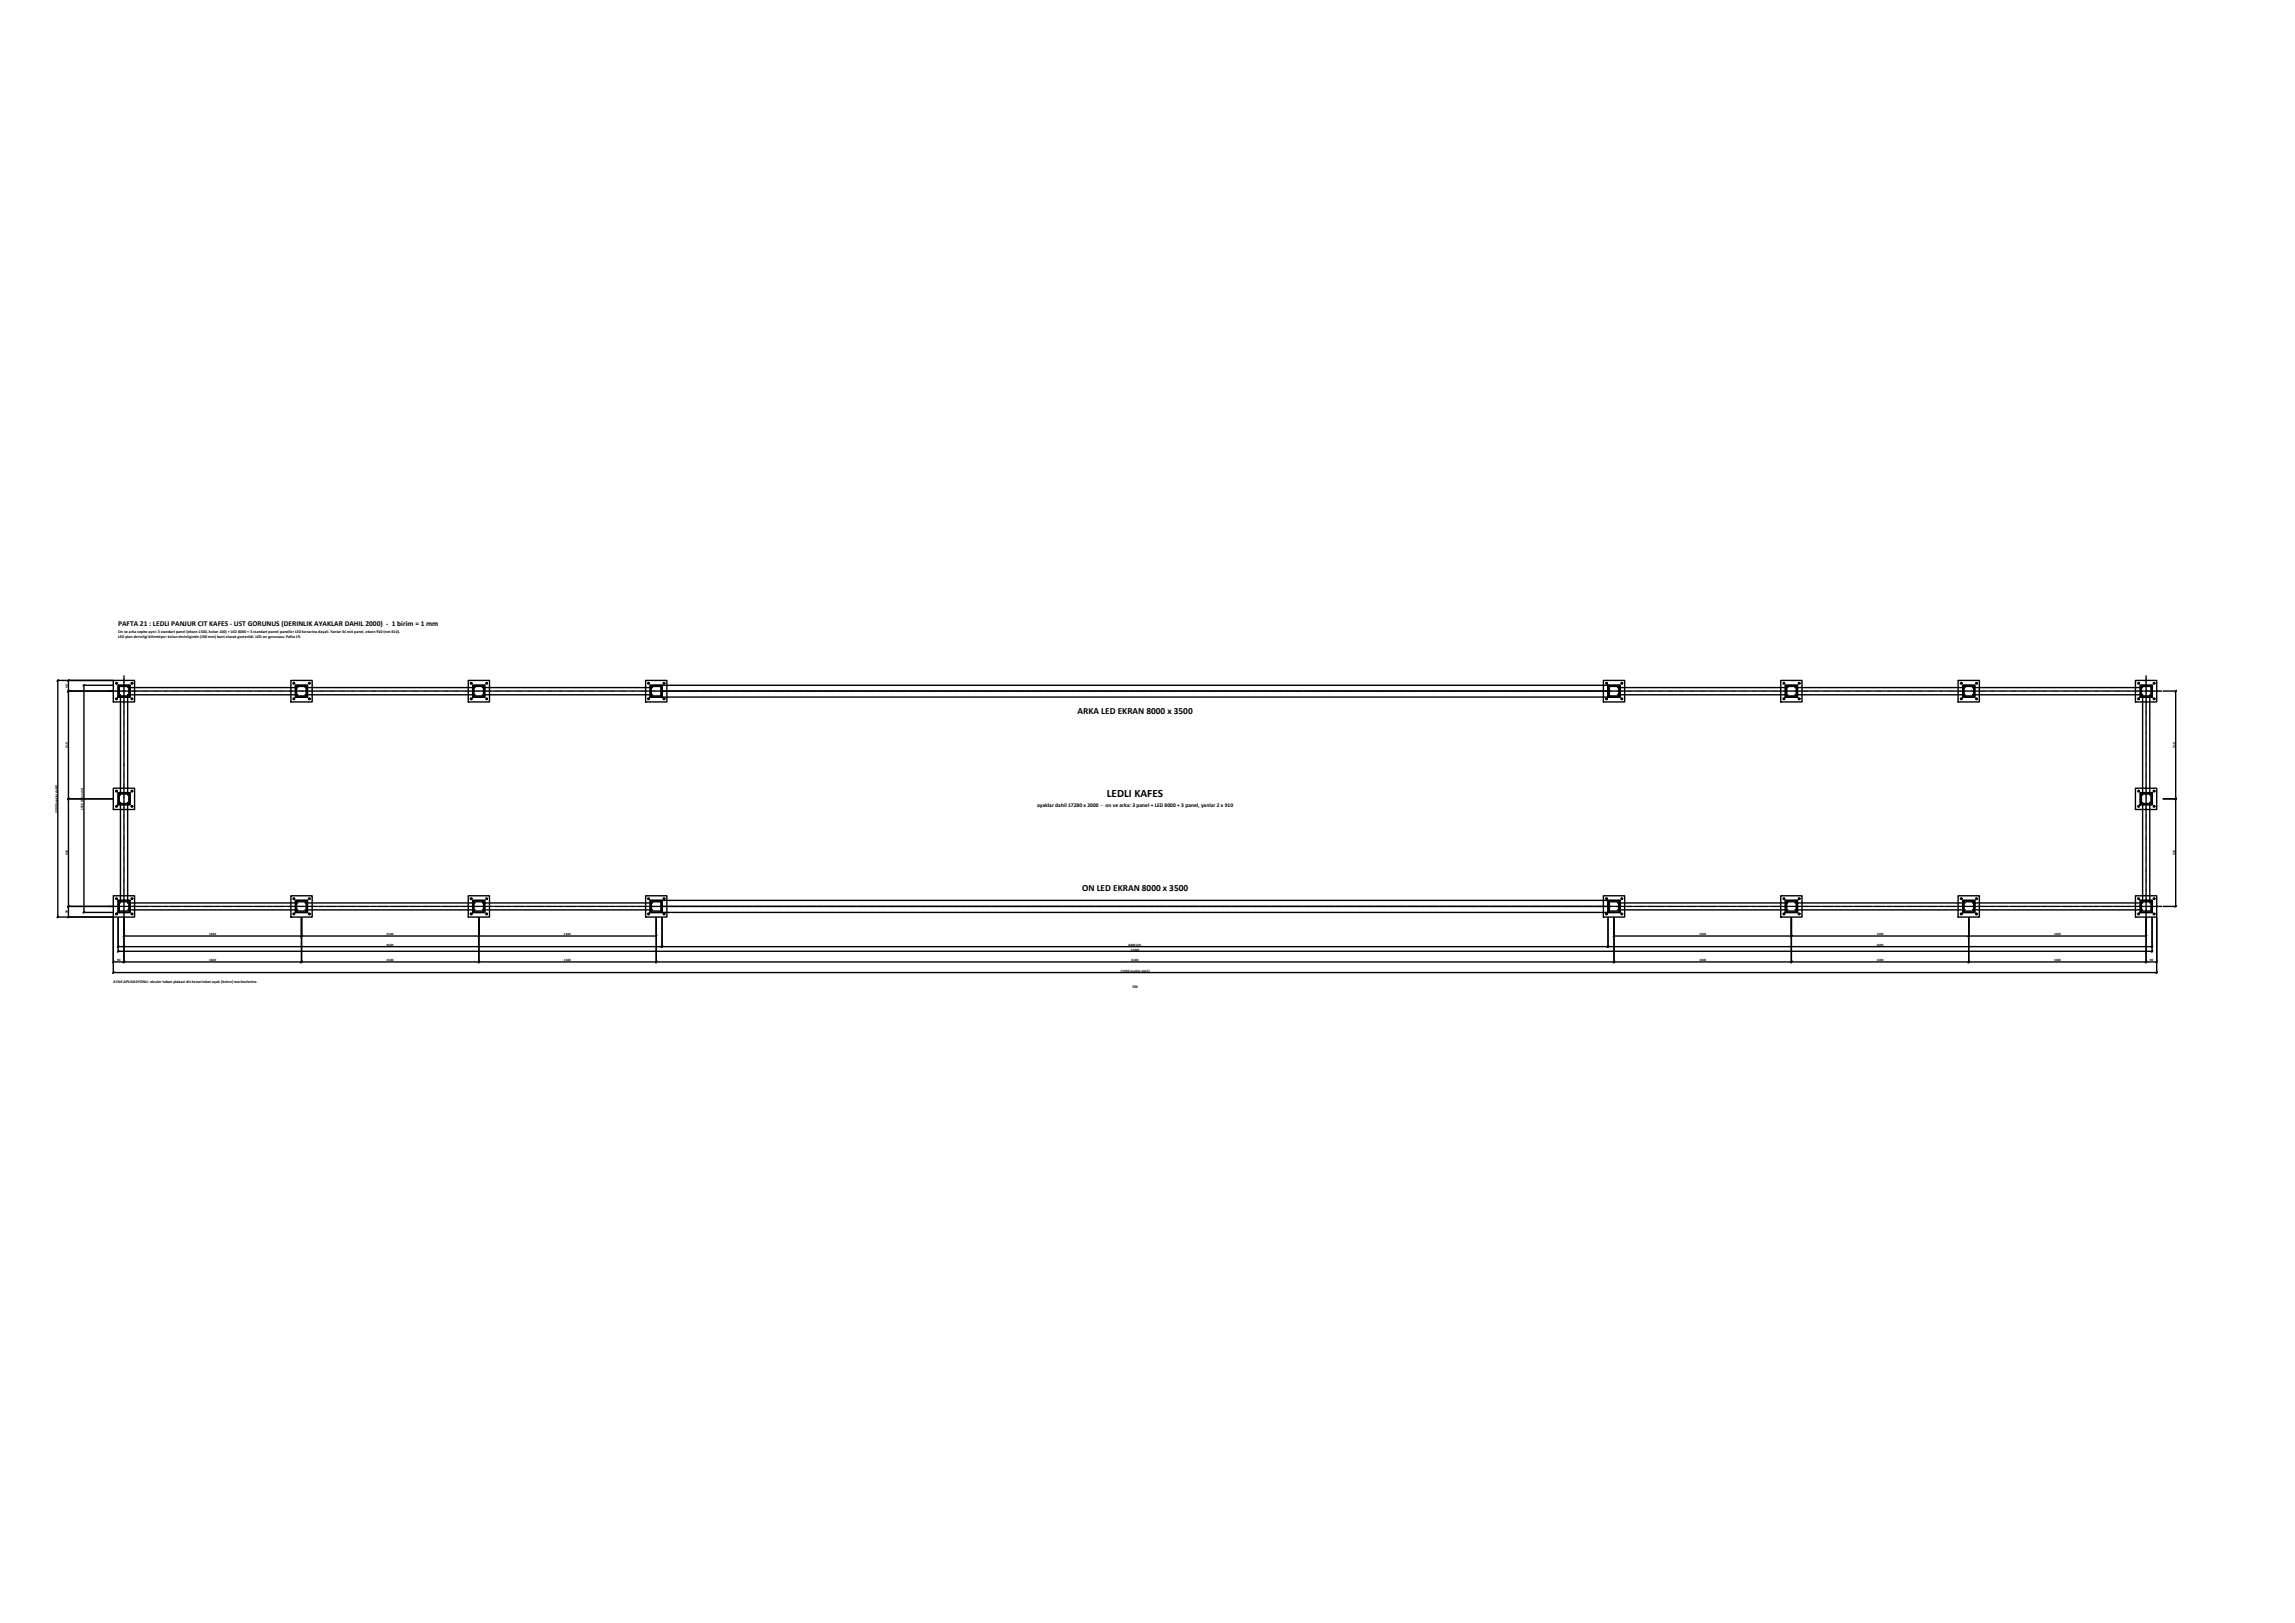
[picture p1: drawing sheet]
<svg xmlns="http://www.w3.org/2000/svg" width="420mm" height="297mm" viewBox="0 0 420 297" stroke-linecap="round" stroke-linejoin="round" font-family="sans-serif">
<defs><g id="words">
<text font-size="2" x="202.6" y="145.8">LEDLI KAFES</text>
<g font-size="1.7">
<text x="197.3" y="130.6">ARKA LED EKRAN 8000 x 3500</text>
<text x="198.1" y="163.1">ON LED EKRAN 8000 x 3500</text>
</g>
<text font-size="1.4" x="21.6" y="114.6">PAFTA 21 : LEDLI PANJUR CIT KAFES - UST GORUNUS (DERINLIK AYAKLAR DAHIL 2000) - 1 birim = 1 mm</text>
<text font-size="1" x="189.9" y="147.7">ayaklar dahil 17280 x 2000 - on ve arka: 3 panel + LED 8000 + 3 panel, yanlar 2 x 910</text>
<g font-size=".8">
<text x="21.6" y="115.9">On ve arka cephe ayni: 3 standart panel (eksen 1500, kolon 100) + LED 8000 + 3 standart panel; paneller LED kenarina dayali. Yanlar iki esit panel, eksen 910 (net 810).</text>
<text x="21.6" y="116.7">LED plan derinligi bilinmiyor: kolon derinliginde (100 mm) bant olarak gosterildi. LED on gorunusu: Pafta 19.</text>
<text x="20.7" y="179.9">AYAK APLIKASYONU: olculer taban plakasi dis kenarindan ayak (kolon) merkezlerine.</text>
<text x="207.3" y="180.8">ON</text>
</g>
<g font-size=".6">
<text x="12.4" y="125.8" transform="rotate(-90 12.4 125.8)">90</text>
<text x="12.4" y="136.8" transform="rotate(-90 12.4 136.8)">910</text>
<text x="398.2" y="136.8" transform="rotate(-90 398.2 136.8)">910</text>
<text x="10.5" y="148.7" transform="rotate(-90 10.5 148.7)">2000 (ayaklar dahil)</text>
<text x="15.2" y="148.2" transform="rotate(-90 15.2 148.2)">1920 (kolon dis)</text>
<text x="12.4" y="156.5" transform="rotate(-90 12.4 156.5)">910</text>
<text x="398.2" y="156.5" transform="rotate(-90 398.2 156.5)">910</text>
<text x="12.4" y="167.2" transform="rotate(-90 12.4 167.2)">90</text>
<text x="38.3" y="171.2">1500</text>
<text x="70.8" y="171.2">1500</text>
<text x="70.8" y="173.1">4600</text>
<text x="103.3" y="171.2">1500</text>
<text x="206.6" y="173.1">8000 LED</text>
<text x="311.1" y="171.2">1500</text>
<text x="343.6" y="171.2">1500</text>
<text x="343.6" y="173.1">4600</text>
<text x="376" y="171.2">1500</text>
<text x="21.4" y="176">90</text>
<text x="38.3" y="176">1500</text>
<text x="70.8" y="176">1500</text>
<text x="103.3" y="176">1500</text>
<text x="205.1" y="177.9">17280 (ayaklar dahil)</text>
<text x="207" y="174">17200</text>
<text x="207.2" y="176">8100</text>
<text x="311.1" y="176">1500</text>
<text x="343.6" y="176">1500</text>
<text x="376" y="176">1500</text>
<text x="393.6" y="176">90</text>
</g>
</g></defs>
<!-- layer: KOLON -->
<g fill="none" stroke="#000" stroke-width=".25">
<path d="M21.6 125.4h2.2v2.2h-2.2zM21.8 125.6h1.8v1.8h-1.8zM54.1 125.4h2.2v2.2h-2.2zM54.3 125.6h1.7v1.8h-1.7zM86.5 125.4h2.3v2.2h-2.3zM86.8 125.6h1.7v1.8h-1.7zM119 125.4h2.2v2.2h-2.2zM119.3 125.6h1.7v1.8h-1.7zM294.3 125.4h2.3v2.2h-2.3zM294.6 125.6h1.7v1.8h-1.7zM326.8 125.4h2.3v2.2h-2.3zM327.1 125.6h1.7v1.8h-1.7z"/>
<path d="M359.3 125.4h2.3v2.2h-2.3zM359.6 125.6h1.7v1.8h-1.7zM391.8 125.4h2.2v2.2h-2.2zM392 125.6h1.8v1.8h-1.8zM21.6 145.1h2.2v2.2h-2.2zM21.8 145.3h1.8v1.8h-1.8zM391.8 145.1h2.2v2.2h-2.2zM392 145.3h1.8v1.8h-1.8zM21.6 164.7h2.2v2.3h-2.2zM21.8 165h1.8v1.7h-1.8zM54.1 164.7h2.2v2.3h-2.2zM54.3 165h1.7v1.7h-1.7z"/>
<path d="M86.5 164.7h2.3v2.3h-2.3zM86.8 165h1.7v1.7h-1.7zM119 164.7h2.2v2.3h-2.2zM119.3 165h1.7v1.7h-1.7zM294.3 164.7h2.3v2.3h-2.3zM294.6 165h1.7v1.7h-1.7zM326.8 164.7h2.3v2.3h-2.3zM327.1 165h1.7v1.7h-1.7zM359.3 164.7h2.3v2.3h-2.3zM359.6 165h1.7v1.7h-1.7zM391.8 164.7h2.2v2.3h-2.2zM392 165h1.8v1.7h-1.8z"/>
</g>
<!-- layer: LAMEL -->
<g fill="none" stroke="#000" stroke-width=".25">
<path d="M22.1 127.6v17.5M23.4 127.6v17.5M23.8 125.8h30.3M23.8 127.2h30.3M56.3 125.8h30.3M56.3 127.2h30.3M88.7 125.8h30.3M88.7 127.2h30.3M296.6 125.8h30.3M296.6 127.2h30.3M329.1 125.8h30.3M329.1 127.2h30.3"/>
<path d="M361.5 125.8h30.3M361.5 127.2h30.3M392.3 127.6v17.5M393.6 127.6v17.5M22.1 147.3v17.5M23.4 147.3v17.5M392.3 147.3v17.5M393.6 147.3v17.5M23.8 166.5h30.3M23.8 165.3h30.3M56.3 166.5h30.3M56.3 165.3h30.3"/>
<path d="M88.7 166.5h30.3M88.7 165.3h30.3M296.6 166.5h30.3M296.6 165.3h30.3M329.1 166.5h30.3M329.1 165.3h30.3M361.5 166.5h30.3M361.5 165.3h30.3"/>
</g>
<!-- layer: TABAN -->
<g fill="none" stroke="#000" stroke-width=".25">
<path d="M20.7 124.5h3.9v4h-3.9zM53.3 124.5h3.8v4h-3.8zM85.7 124.5h3.9v4h-3.9zM118.2 124.5h3.9v4h-3.9zM293.5 124.5h3.9v4h-3.9zM326 124.5h3.9v4h-3.9zM358.5 124.5h3.9v4h-3.9zM390.9 124.5h3.9v4h-3.9zM20.7 144.3h3.9v3.9h-3.9zM390.9 144.3h3.9v3.9h-3.9zM20.7 163.9h3.9v3.9h-3.9zM53.3 163.9h3.8v3.9h-3.8z"/>
<path d="M85.7 163.9h3.9v3.9h-3.9zM118.2 163.9h3.9v3.9h-3.9zM293.5 163.9h3.9v3.9h-3.9zM326 163.9h3.9v3.9h-3.9zM358.5 163.9h3.9v3.9h-3.9zM390.9 163.9h3.9v3.9h-3.9z"/>
</g>
<!-- layer: DELIK -->
<g fill="none" stroke="#000" stroke-width=".25">
<circle cx="21.3" cy="127.9" r=".15"/>
<circle cx="21.3" cy="125.1" r=".15"/>
<circle cx="24.2" cy="125.1" r=".15"/>
<circle cx="24.2" cy="127.9" r=".15"/>
<circle cx="53.8" cy="125.1" r=".15"/>
<circle cx="53.8" cy="127.9" r=".15"/>
<circle cx="56.6" cy="125.1" r=".15"/>
<circle cx="56.6" cy="127.9" r=".15"/>
<circle cx="86.3" cy="127.9" r=".15"/>
<circle cx="86.3" cy="125.1" r=".15"/>
<circle cx="89.1" cy="127.9" r=".15"/>
<circle cx="89.1" cy="125.1" r=".15"/>
<circle cx="118.7" cy="127.9" r=".15"/>
<circle cx="118.7" cy="125.1" r=".15"/>
<circle cx="121.6" cy="127.9" r=".15"/>
<circle cx="121.6" cy="125.1" r=".15"/>
<circle cx="294.1" cy="127.9" r=".15"/>
<circle cx="294.1" cy="125.1" r=".15"/>
<circle cx="296.9" cy="127.9" r=".15"/>
<circle cx="296.9" cy="125.1" r=".15"/>
<circle cx="326.6" cy="127.9" r=".15"/>
<circle cx="326.6" cy="125.1" r=".15"/>
<circle cx="329.4" cy="127.9" r=".15"/>
<circle cx="329.4" cy="125.1" r=".15"/>
<circle cx="359.1" cy="125.1" r=".15"/>
<circle cx="359.1" cy="127.9" r=".15"/>
<circle cx="361.8" cy="127.9" r=".15"/>
<circle cx="361.8" cy="125.1" r=".15"/>
<circle cx="391.5" cy="125.1" r=".15"/>
<circle cx="391.5" cy="127.9" r=".15"/>
<circle cx="394.4" cy="127.9" r=".15"/>
<circle cx="394.4" cy="125.1" r=".15"/>
<circle cx="21.3" cy="147.6" r=".15"/>
<circle cx="21.3" cy="144.8" r=".15"/>
<circle cx="24.2" cy="147.6" r=".15"/>
<circle cx="24.2" cy="144.8" r=".15"/>
<circle cx="391.5" cy="144.8" r=".15"/>
<circle cx="391.5" cy="147.6" r=".15"/>
<circle cx="394.4" cy="147.6" r=".15"/>
<circle cx="394.4" cy="144.8" r=".15"/>
<circle cx="21.3" cy="167.3" r=".15"/>
<circle cx="21.3" cy="164.5" r=".15"/>
<circle cx="24.2" cy="167.3" r=".15"/>
<circle cx="24.2" cy="164.5" r=".15"/>
<circle cx="53.8" cy="167.3" r=".15"/>
<circle cx="53.8" cy="164.5" r=".15"/>
<circle cx="56.6" cy="167.3" r=".15"/>
<circle cx="56.6" cy="164.5" r=".15"/>
<circle cx="86.3" cy="167.3" r=".15"/>
<circle cx="86.3" cy="164.5" r=".15"/>
<circle cx="89.1" cy="167.3" r=".15"/>
<circle cx="89.1" cy="164.5" r=".15"/>
<circle cx="118.7" cy="167.3" r=".15"/>
<circle cx="118.7" cy="164.5" r=".15"/>
<circle cx="121.6" cy="167.3" r=".15"/>
<circle cx="121.6" cy="164.5" r=".15"/>
<circle cx="294.1" cy="167.3" r=".15"/>
<circle cx="294.1" cy="164.5" r=".15"/>
<circle cx="296.9" cy="167.3" r=".15"/>
<circle cx="296.9" cy="164.5" r=".15"/>
<circle cx="326.6" cy="167.3" r=".15"/>
<circle cx="326.6" cy="164.5" r=".15"/>
<circle cx="329.4" cy="164.5" r=".15"/>
<circle cx="329.4" cy="167.3" r=".15"/>
<circle cx="359.1" cy="164.5" r=".15"/>
<circle cx="359.1" cy="167.3" r=".15"/>
<circle cx="361.8" cy="164.5" r=".15"/>
<circle cx="361.8" cy="167.3" r=".15"/>
<circle cx="391.5" cy="167.3" r=".15"/>
<circle cx="391.5" cy="164.5" r=".15"/>
<circle cx="394.4" cy="167.3" r=".15"/>
<circle cx="394.4" cy="164.5" r=".15"/>
</g>
<!-- layer: GIZLI -->
<g fill="none" stroke="#000" stroke-width=".25">
<path d="M21.7 127.4l.1 .1M21.7 125.7v.1M21.7 125.9v.1M21.7 126.1v.1M21.7 126.4h.1M21.7 126.6h.1M21.7 126.8v.1M21.7 127v.1M21.7 127.2v.1M21.8 125.5l-.1 .1M21.9 125.5h.1M21.9 127.5h.1"/>
<path d="M22.1 127.2h.1M22.1 127.3v.1M22.1 127.5v.1M22.1 125.5h.1M22.1 127.5h.1M22.4 125.5h.1M22.4 127.5h.1M22.6 125.5h.1M22.6 127.5h.1M22.8 125.5h.1M22.8 127.5h.1M23 125.5h.1"/>
<path d="M23 127.5h.1M23.2 125.5h.1M23.2 127.5h.1M23.4 125.8h.1M23.4 127.2h.1M23.4 127.3v.1M23.4 127.5v.1M23.4 125.5h.1M23.4 127.5h.1M23.5 125.8h.1M23.5 127.2h.1M23.6 125.5l.1 .1"/>
<path d="M23.7 127.4l-.1 .1M23.7 125.7v.1M23.7 126.1v.1M23.7 126.4h.1M23.7 126.6h.1M23.7 126.8v.1M23.7 127v.1M23.7 127.2v.1M23.7 127.2h.1M23.8 125.8l-.1 .2M54.1 125.8v.2M54.1 127.2h.1"/>
<path d="M54.1 127.4l.2 .1M54.1 125.7v.1M54.1 126.1v.1M54.1 126.4h.1M54.1 126.6h.1M54.1 126.8v.1M54.1 127v.1M54.1 127.2v.1M54.3 125.5l-.2 .1M54.3 125.8h.1M54.3 127.2h.1M54.4 125.5h.1"/>
<path d="M54.4 127.5h.1M54.5 125.8h.1M54.5 127.2h.1M54.6 125.5h.1M54.6 127.5h.1M54.8 125.5h.1M54.8 127.5h.1M55 125.5h.1M55 127.5h.1M55.2 125.5h.1M55.2 127.5h.1M55.5 125.5h.1"/>
<path d="M55.5 127.5h.1M55.7 125.5h.1M55.7 127.5h.1M55.8 125.8h.1M55.8 127.2h.1M55.9 125.5h.1M55.9 127.5h.1M56 125.8h.1M56 127.2h.1M56.1 125.5l.1 .1M56.2 127.4l-.1 .1M56.2 125.7v.1"/>
<path d="M56.2 126.1v.1M56.2 126.4h.1M56.2 126.6h.1M56.2 126.8v.1M56.2 127v.1M56.2 127.2v.1M56.2 127.2h.1M56.3 125.8l-.1 .2M86.6 125.8v.2M86.6 127.2h.1M86.6 127.4l.1 .1M86.6 125.7v.1"/>
<path d="M86.6 126.1v.1M86.6 126.4h.1M86.6 126.6h.1M86.6 126.8v.1M86.6 127v.1M86.6 127.2v.1M86.7 125.5l-.1 .1M86.7 125.8h.1M86.7 127.2h.1M86.8 125.5h.2M86.8 127.5h.2M87 125.8h.1"/>
<path d="M87 127.2h.1M87.1 125.5h.1M87.1 127.5h.1M87.3 125.5h.1M87.3 127.5h.1M87.5 125.5h.1M87.5 127.5h.1M87.7 125.5h.1M87.7 127.5h.1M87.9 125.5h.2M87.9 127.5h.2M88.1 125.5h.2"/>
<path d="M88.1 127.5h.2M88.3 125.8h.1M88.3 127.2h.1M88.3 125.5h.2M88.3 127.5h.2M88.5 125.8h.1M88.5 127.2h.1M88.6 125.5l.1 .1M88.7 127.4l-.1 .1M88.7 125.7v.1M88.7 126.1v.1M88.7 126.4h.1"/>
<path d="M88.7 126.6h.1M88.7 126.8v.1M88.7 127v.1M88.7 127.2v.1M88.7 127.2h.1M88.7 125.8v.2M119 125.8l.1 .2M119 127.2h.1M119.1 127.4l.1 .1M119.1 125.7v.1M119.1 126.1v.1M119.1 126.4h.1"/>
<path d="M119.1 126.6h.1M119.1 126.8v.1M119.1 127v.1M119.1 127.2v.1M119.2 125.5l-.1 .1M119.2 125.8h.1M119.2 127.2h.1M119.3 125.5h.1M119.3 127.5h.1M119.4 125.8h.1M119.4 127.2h.1M119.5 125.5h.1"/>
<path d="M119.5 127.5h.1M119.8 125.5h.1M119.8 127.5h.1M120 125.5h.1M120 127.5h.1M120.2 125.5h.1M120.2 127.5h.1M120.4 125.5h.1M120.4 127.5h.1M120.6 125.5h.1M120.6 127.5h.1M120.8 125.5h.1"/>
<path d="M120.8 127.5h.1M121 125.5l.2 .1M121.2 127.4l-.2 .1M121.2 125.7v.1M121.2 125.9v.1M121.2 126.1v.1M121.2 126.4h.1M121.2 126.6h.1M121.2 126.8v.1M121.2 127v.1M121.2 127.2v.1M294.4 127.4l.2 .1"/>
<path d="M294.4 125.7v.1M294.4 125.9v.1M294.4 126.1v.1M294.4 126.4h.1M294.4 126.6h.1M294.4 126.8v.1M294.4 127v.1M294.4 127.2v.1M294.6 125.5l-.2 .1M294.7 125.5h.1M294.7 127.5h.1M294.9 125.5h.1"/>
<path d="M294.9 127.5h.1M295.1 125.5h.1M295.1 127.5h.1M295.3 125.5h.1M295.3 127.5h.1M295.5 125.5h.2M295.5 127.5h.2M295.7 125.5h.2M295.7 127.5h.2M296 125.5h.1M296 127.5h.1M296.1 125.8h.1"/>
<path d="M296.1 127.2h.1M296.2 125.5h.1M296.2 127.5h.1M296.3 125.8h.1M296.3 127.2h.1M296.4 125.5l.1 .1M296.5 125.8h.1M296.5 127.2h.1M296.5 127.4l-.1 .1M296.5 125.7v.1M296.5 125.9v.1M296.5 126.1v.1"/>
<path d="M296.5 126.4h.1M296.5 126.6h.1M296.5 126.8v.1M296.5 127v.1M296.5 127.2v.1M326.9 125.8v.2M326.9 127.2h.1M326.9 127.4l.1 .1M326.9 125.7v.1M326.9 126.1v.1M326.9 126.4h.1M326.9 126.6h.1"/>
<path d="M326.9 126.8v.1M326.9 127v.1M326.9 127.2v.1M327 125.5l-.1 .1M327 125.8h.2M327 127.2h.2M327.2 125.5h.1M327.2 127.5h.1M327.2 125.8h.1M327.2 127.2h.1M327.4 125.5h.1M327.4 127.5h.1"/>
<path d="M327.6 125.5h.1M327.6 127.5h.1M327.8 125.5h.1M327.8 127.5h.1M328 125.5h.1M328 127.5h.1M328.2 125.5h.1M328.2 127.5h.1M328.5 125.5h.1M328.5 127.5h.1M328.6 125.8h.1M328.6 127.2h.1"/>
<path d="M328.7 125.5h.1M328.7 127.5h.1M328.8 125.8h.1M328.8 127.2h.1M328.9 125.5l.1 .1M329 125.8h.1M329 127.2h.1M329 127.4l-.1 .1M329 125.7v.1M329 125.9v.1M329 126.1v.1M329 126.4h.1"/>
<path d="M329 126.6h.1M329 126.8v.1M329 127v.1M329 127.2v.1M359.4 125.8v.2M359.4 127.2h.1M359.4 127.4l.1 .1M359.4 125.7v.1M359.4 126.1v.1M359.4 126.4h.1M359.4 126.6h.1M359.4 126.8v.1"/>
<path d="M359.4 127v.1M359.4 127.2v.1M359.5 125.5l-.1 .1M359.5 125.8h.1M359.5 127.2h.1M359.6 125.5h.1M359.6 127.5h.1M359.7 125.8h.1M359.7 127.2h.1M359.8 125.5h.2M359.8 127.5h.2M360 125.5h.2"/>
<path d="M360 127.5h.2M360.3 125.5h.1M360.3 127.5h.1M360.5 125.5h.1M360.5 127.5h.1M360.7 125.5h.1M360.7 127.5h.1M360.9 125.5h.1M360.9 127.5h.1M361.1 125.8h.1M361.1 127.2h.1M361.1 125.5h.1"/>
<path d="M361.1 127.5h.1M361.2 125.8h.2M361.2 127.2h.2M361.4 125.5l.1 .1M361.4 125.8h.1M361.4 127.2h.1M361.5 127.4l-.1 .1M361.5 125.7v.1M361.5 125.9v.1M361.5 126.1v.1M361.5 126.4h.1M361.5 126.6h.1"/>
<path d="M361.5 126.8v.1M361.5 127v.1M361.5 127.2v.1M391.8 125.8l.1 .2M391.8 127.2h.1M391.9 127.4l.1 .1M391.9 125.7v.1M391.9 126.1v.1M391.9 126.4h.1M391.9 126.6h.1M391.9 126.8v.1M391.9 127v.1"/>
<path d="M391.9 127.2v.1M392 125.5l-.1 .1M392 125.8h.1M392 127.2h.1M392.1 125.5h.1M392.1 127.5h.1M392.2 125.8h.1M392.2 127.2h.1M392.3 127.2h.1M392.3 127.3v.1M392.3 127.5v.1M392.3 125.5h.1"/>
<path d="M392.3 127.5h.1M392.5 125.5h.1M392.5 127.5h.1M392.7 125.5h.2M392.7 127.5h.2M393 125.5h.1M393 127.5h.1M393.2 125.5h.1M393.2 127.5h.1M393.4 125.5h.1M393.4 127.5h.1M393.6 127.2h.1"/>
<path d="M393.6 127.3v.1M393.6 127.5v.1M393.6 125.5h.1M393.6 127.5h.1M393.8 125.5l.2 .1M394 127.4l-.2 .1M394 125.7v.1M394 125.9v.1M394 126.1v.1M394 126.4h.1M394 126.6h.1M394 126.8v.1"/>
<path d="M394 127v.1M394 127.2v.1M21.7 147.1l.1 .1M21.7 145.4v.1M21.7 145.6v.1M21.7 145.8v.1M21.7 146v.1M21.7 146.2v.2M21.7 146.5v.1M21.7 146.7v.1M21.7 146.9v.1M21.8 145.1l-.1 .2"/>
<path d="M21.9 145.1h.1M21.9 147.2h.1M22.1 145.1h.1M22.1 145.3v.1M22.1 145.5h.1M22.1 146.8v.1M22.1 147v.1M22.1 147.2v.1M22.1 147.2h.1M22.4 145.1h.1M22.4 147.2h.1M22.6 145.1h.1"/>
<path d="M22.6 147.2h.1M22.8 145.1h.1M22.8 147.2h.1M23 145.1h.1M23 147.2h.1M23.2 145.1h.1M23.2 147.2h.1M23.4 145.1h.1M23.4 145.3v.1M23.4 145.5h.1M23.4 146.8v.1M23.4 147v.1"/>
<path d="M23.5 147.2l-.1 .1M23.6 145.1l.1 .2M23.7 147.1l-.1 .1M23.7 145.4v.1M23.7 145.6v.1M23.7 145.8v.1M23.7 146v.1M23.7 146.2v.2M23.7 146.5v.1M23.7 146.7v.1M23.7 146.9v.1M391.9 147.1l.1 .1"/>
<path d="M391.9 145.4v.1M391.9 145.6v.1M391.9 145.8v.1M391.9 146v.1M391.9 146.2v.2M391.9 146.5v.1M391.9 146.7v.1M391.9 146.9v.1M392 145.1l-.1 .2M392.1 147.2l.2 .1M392.3 145.1h-.2M392.3 145.3v.1"/>
<path d="M392.3 145.5h.1M392.3 146.8v.1M392.3 147v.1M392.3 145.1h.1M392.3 147.2h.1M392.5 145.1h.1M392.5 147.2h.1M392.7 145.1h.2M392.7 147.2h.2M393 145.1h.1M393 147.2h.1M393.2 145.1h.1"/>
<path d="M393.2 147.2h.1M393.4 145.1h.1M393.4 147.2h.1M393.6 145.1h.1M393.6 145.3v.1M393.6 145.5h.1M393.6 146.8v.1M393.6 147v.1M393.6 147.2v.1M393.6 147.2h.1M393.8 145.1l.2 .2M394 147.1l-.2 .1"/>
<path d="M394 145.4v.1M394 145.6v.1M394 145.8v.1M394 146v.1M394 146.2v.2M394 146.5v.1M394 146.7v.1M394 146.9v.1M21.7 166.8l.1 .1M21.7 165.1v.1M21.7 165.3v.1M21.7 165.5v.1"/>
<path d="M21.7 165.7v.1M21.7 165.9v.2M21.7 166.1v.2M21.7 166.4v.1M21.7 166.6v.1M21.8 164.8l-.1 .2M21.9 164.8h.1M21.9 166.9h.1M22.1 164.8v.1M22.1 165v.1M22.1 165.2v.1M22.1 164.8h.1"/>
<path d="M22.1 166.9h.1M22.4 164.8h.1M22.4 166.9h.1M22.6 164.8h.1M22.6 166.9h.1M22.8 164.8h.1M22.8 166.9h.1M23 164.8h.1M23 166.9h.1M23.2 164.8h.1M23.2 166.9h.1M23.4 166.5h.1"/>
<path d="M23.4 165.3h.1M23.4 164.8v.1M23.4 165v.1M23.4 165.2v.1M23.4 164.8h.1M23.4 166.9h.1M23.5 166.5h.1M23.5 165.3h.1M23.6 164.8l.1 .2M23.7 166.8l-.1 .1M23.7 165.1v.1M23.7 165.3v.1"/>
<path d="M23.7 165.5v.1M23.7 165.7v.1M23.7 165.9v.2M23.7 166.1v.2M23.7 166.4v.1M23.7 166.6v.1M23.7 166.5h.1M23.7 165.3h.1M54.1 166.5h.1M54.1 165.3h.1M54.1 166.8l.2 .1M54.1 165.1v.1"/>
<path d="M54.1 165.3v.1M54.1 165.5v.1M54.1 165.7v.1M54.1 165.9v.2M54.1 166.1v.2M54.1 166.4v.1M54.1 166.6v.1M54.3 164.8l-.2 .2M54.3 166.5h.1M54.3 165.3h.1M54.4 164.8h.1M54.4 166.9h.1"/>
<path d="M54.5 166.5h.1M54.5 165.3h.1M54.6 164.8h.1M54.6 166.9h.1M54.8 164.8h.1M54.8 166.9h.1M55 164.8h.1M55 166.9h.1M55.2 164.8h.1M55.2 166.9h.1M55.5 164.8h.1M55.5 166.9h.1"/>
<path d="M55.7 164.8h.1M55.7 166.9h.1M55.8 166.5h.1M55.8 165.3h.1M55.9 164.8h.1M55.9 166.9h.1M56 166.5h.1M56 165.3h.1M56.1 164.8l.1 .2M56.2 166.8l-.1 .1M56.2 165.1v.1M56.2 165.3v.1"/>
<path d="M56.2 165.5v.1M56.2 165.7v.1M56.2 165.9v.2M56.2 166.1v.2M56.2 166.4v.1M56.2 166.6v.1M56.2 166.5h.1M56.2 165.3h.1M86.6 166.5h.1M86.6 165.3h.1M86.6 166.8l.1 .1M86.6 165.1v.1"/>
<path d="M86.6 165.3v.1M86.6 165.5v.1M86.6 165.7v.1M86.6 165.9v.2M86.6 166.1v.2M86.6 166.4v.1M86.6 166.6v.1M86.7 164.8l-.1 .2M86.7 166.5h.1M86.7 165.3h.1M86.8 164.8h.2M86.8 166.9h.2"/>
<path d="M87 166.5h.1M87 165.3h.1M87.1 164.8h.1M87.1 166.9h.1M87.3 164.8h.1M87.3 166.9h.1M87.5 164.8h.1M87.5 166.9h.1M87.7 164.8h.1M87.7 166.9h.1M87.9 164.8h.2M87.9 166.9h.2"/>
<path d="M88.1 164.8h.2M88.1 166.9h.2M88.3 166.5h.1M88.3 165.3h.1M88.3 164.8h.2M88.3 166.9h.2M88.5 166.5h.1M88.5 165.3h.1M88.6 164.8l.1 .2M88.7 166.8l-.1 .1M88.7 165.1v.1M88.7 165.3v.1"/>
<path d="M88.7 165.5v.1M88.7 165.7v.1M88.7 165.9v.2M88.7 166.1v.2M88.7 166.4v.1M88.7 166.6v.1M88.7 166.5h.1M88.7 165.3h.1M119 166.5h.1M119 165.3h.1M119.1 166.8l.1 .1M119.1 165.1v.1"/>
<path d="M119.1 165.3v.1M119.1 165.5v.1M119.1 165.7v.1M119.1 165.9v.2M119.1 166.1v.2M119.1 166.4v.1M119.1 166.6v.1M119.2 164.8l-.1 .2M119.2 166.5h.1M119.2 165.3h.1M119.3 164.8h.1M119.3 166.9h.1"/>
<path d="M119.4 166.5h.1M119.4 165.3h.1M119.5 164.8h.1M119.5 166.9h.1M119.8 164.8h.1M119.8 166.9h.1M120 164.8h.1M120 166.9h.1M120.2 164.8h.1M120.2 166.9h.1M120.4 164.8h.1M120.4 166.9h.1"/>
<path d="M120.6 164.8h.1M120.6 166.9h.1M120.8 164.8h.1M120.8 166.9h.1M121 164.8l.2 .2M121.2 166.8l-.2 .1M121.2 165.1v.1M121.2 165.3v.1M121.2 165.5v.1M121.2 165.7v.1M121.2 165.9v.2M121.2 166.1v.2"/>
<path d="M121.2 166.4v.1M121.2 166.6v.1M294.4 166.8l.2 .1M294.4 165.1v.1M294.4 165.3v.1M294.4 165.5v.1M294.4 165.7v.1M294.4 165.9v.2M294.4 166.1v.2M294.4 166.4v.1M294.4 166.6v.1M294.6 164.8l-.2 .2"/>
<path d="M294.7 164.8h.1M294.7 166.9h.1M294.9 164.8h.1M294.9 166.9h.1M295.1 164.8h.1M295.1 166.9h.1M295.3 164.8h.1M295.3 166.9h.1M295.5 164.8h.2M295.5 166.9h.2M295.7 164.8h.2M295.7 166.9h.2"/>
<path d="M296 164.8h.1M296 166.9h.1M296.1 166.5h.1M296.1 165.3h.1M296.2 164.8h.1M296.2 166.9h.1M296.3 166.5h.1M296.3 165.3h.1M296.4 164.8l.1 .2M296.5 166.5h.1M296.5 165.3h.1M296.5 166.8l-.1 .1"/>
<path d="M296.5 165.1v.1M296.5 165.3v.1M296.5 165.5v.1M296.5 165.7v.1M296.5 165.9v.2M296.5 166.1v.2M296.5 166.4v.1M296.5 166.6v.1M326.9 166.5h.1M326.9 165.3h.1M326.9 166.8l.1 .1M326.9 165.1v.1"/>
<path d="M326.9 165.3v.1M326.9 165.5v.1M326.9 165.7v.1M326.9 165.9v.2M326.9 166.1v.2M326.9 166.4v.1M326.9 166.6v.1M327 164.8l-.1 .2M327 166.5h.2M327 165.3h.2M327.2 164.8h.1M327.2 166.9h.1"/>
<path d="M327.2 166.5h.1M327.2 165.3h.1M327.4 164.8h.1M327.4 166.9h.1M327.6 164.8h.1M327.6 166.9h.1M327.8 164.8h.1M327.8 166.9h.1M328 164.8h.1M328 166.9h.1M328.2 164.8h.1M328.2 166.9h.1"/>
<path d="M328.5 164.8h.1M328.5 166.9h.1M328.6 166.5h.1M328.6 165.3h.1M328.7 164.8h.1M328.7 166.9h.1M328.8 166.5h.1M328.8 165.3h.1M328.9 164.8l.1 .2M329 166.5h.1M329 165.3h.1M329 166.8l-.1 .1"/>
<path d="M329 165.1v.1M329 165.3v.1M329 165.5v.1M329 165.7v.1M329 165.9v.2M329 166.1v.2M329 166.4v.1M329 166.6v.1M359.4 166.5h.1M359.4 165.3h.1M359.4 166.8l.1 .1M359.4 165.1v.1"/>
<path d="M359.4 165.3v.1M359.4 165.5v.1M359.4 165.7v.1M359.4 165.9v.2M359.4 166.1v.2M359.4 166.4v.1M359.4 166.6v.1M359.5 164.8l-.1 .2M359.5 166.5h.1M359.5 165.3h.1M359.6 164.8h.1M359.6 166.9h.1"/>
<path d="M359.7 166.5h.1M359.7 165.3h.1M359.8 164.8h.2M359.8 166.9h.2M360 164.8h.2M360 166.9h.2M360.3 164.8h.1M360.3 166.9h.1M360.5 164.8h.1M360.5 166.9h.1M360.7 164.8h.1M360.7 166.9h.1"/>
<path d="M360.9 164.8h.1M360.9 166.9h.1M361.1 166.5h.1M361.1 165.3h.1M361.1 164.8h.1M361.1 166.9h.1M361.2 166.5h.2M361.2 165.3h.2M361.4 164.8l.1 .2M361.4 166.5h.1M361.4 165.3h.1M361.5 166.8l-.1 .1"/>
<path d="M361.5 165.1v.1M361.5 165.3v.1M361.5 165.5v.1M361.5 165.7v.1M361.5 165.9v.2M361.5 166.1v.2M361.5 166.4v.1M361.5 166.6v.1M391.8 166.5h.1M391.8 165.3h.1M391.9 166.8l.1 .1M391.9 165.1v.1"/>
<path d="M391.9 165.3v.1M391.9 165.5v.1M391.9 165.7v.1M391.9 165.9v.2M391.9 166.1v.2M391.9 166.4v.1M391.9 166.6v.1M392 164.8l-.1 .2M392 166.5h.1M392 165.3h.1M392.1 164.8h.1M392.1 166.9h.1"/>
<path d="M392.2 166.5h.1M392.2 165.3h.1M392.3 164.8v.1M392.3 165v.1M392.3 165.2v.1M392.3 164.8h.1M392.3 166.9h.1M392.5 164.8h.1M392.5 166.9h.1M392.7 164.8h.2M392.7 166.9h.2M393 164.8h.1"/>
<path d="M393 166.9h.1M393.2 164.8h.1M393.2 166.9h.1M393.4 164.8h.1M393.4 166.9h.1M393.6 164.8v.1M393.6 165v.1M393.6 165.2v.1M393.6 164.8h.1M393.6 166.9h.1M393.8 164.8l.2 .2M394 166.8l-.2 .1"/>
<path d="M394 165.1v.1M394 165.3v.1M394 165.5v.1M394 165.7v.1M394 165.9v.2M394 166.1v.2M394 166.4v.1M394 166.6v.1"/>
</g>
<!-- layer: EKSEN -->
<g fill="none" stroke="#000" stroke-width=".25">
<path d="M19.9 126.5h.1M20.1 126.5h.1M20.3 126.5h.1M20.5 126.5h.1M20.7 126.5h.1M20.9 126.5h.1M21.1 126.5h.2M21.3 126.5h.2M21.6 126.5h.1M21.8 126.5h.1M22 126.5h.1M22.2 126.5h.2"/>
<path d="M22.4 126.5h.2M22.6 126.5h.2M22.7 123.7h.1M22.7 123.9h.1M22.7 124.1v.1M22.7 124.3v.1M22.7 124.5v.1M22.7 124.7v.1M22.7 124.9v.1M22.7 125.2v.1M22.7 125.4v.1M22.7 125.6v.1"/>
<path d="M22.7 125.8v.1M22.7 126v.1M22.7 126.2v.2M22.7 126.4v.2M22.7 126.6v.2M22.7 126.9v.1M22.7 127.1v.1M22.7 127.3v.1M22.7 127.5v.1M22.7 127.7v.1M22.7 128v.1M22.7 128.2v.1"/>
<path d="M22.7 128.4v.1M22.7 128.6v.1M22.7 128.8v.1M22.7 129.1h.1M22.7 129.3v.1M22.7 129.5v.1M22.7 129.7v.1M22.7 129.9v.1M22.7 130.1v.1M22.7 130.3v.2M22.7 130.5v.2M22.7 130.8v.1"/>
<path d="M22.7 131v.1M22.7 131.2v.1M22.7 131.4v.1M22.7 131.6v.1M22.7 131.9v.1M22.7 132.1v.1M22.7 132.3v.1M22.7 132.5v.1M22.7 132.7v.1M22.7 133h.1M22.7 133.2v.1M22.7 133.4v.1"/>
<path d="M22.7 133.6v.1M22.7 133.8v.1M22.7 134v.1M22.7 134.2v.2M22.7 134.4v.2M22.7 134.7v.1M22.7 134.9v.1M22.7 135.1v.1M22.7 135.3v.1M22.7 135.5v.2M22.7 135.7v.2M22.7 136v.1"/>
<path d="M22.7 136.2v.1M22.7 136.4v.1M22.7 136.6v.1M22.7 136.8v.1M22.7 137.1h.1M22.7 137.3v.1M22.7 137.5v.1M22.7 137.7v.1M22.7 137.9v.1M22.7 138.1v.1M22.7 138.3v.2M22.7 138.6v.1"/>
<path d="M22.7 138.8v.1M22.7 139v.1M22.7 139.2v.1M22.7 139.4v.2M22.7 139.6v.2M22.7 139.9v.1M22.9 126.5h.1M23.1 126.5h.1M23.3 126.5h.1M23.5 126.5h.1M23.7 126.5h.1M24 126.5h.1"/>
<path d="M24.2 126.5h.1M24.4 126.5h.1M24.6 126.5h.1M24.8 126.5h.1M25 126.5h.1M25.3 126.5h.1M25.5 126.5h.1M25.7 126.5h.1M25.9 126.5h.1M26.1 126.5h.1M26.3 126.5h.2M26.5 126.5h.2"/>
<path d="M26.8 126.5h.1M27 126.5h.1M27.2 126.5h.1M27.4 126.5h.1M27.6 126.5h.1M27.9 126.5h.1M28.1 126.5h.1M28.3 126.5h.1M28.5 126.5h.1M28.7 126.5h.1M28.9 126.5h.1M29.2 126.5h.1"/>
<path d="M29.4 126.5h.1M29.6 126.5h.1M29.8 126.5h.1M30 126.5h.1M30.2 126.5h.2M30.4 126.5h.2M30.6 126.5h.2M30.9 126.5h.1M31.1 126.5h.1M31.3 126.5h.1M31.5 126.5h.1M31.7 126.5h.2"/>
<path d="M32 126.5h.1M32.2 126.5h.1M32.4 126.5h.1M32.6 126.5h.1M32.9 126.5h.1M33.1 126.5h.1M33.3 126.5h.1M33.5 126.5h.1M33.7 126.5h.1M33.9 126.5h.1M34.1 126.5h.1M34.3 126.5h.2"/>
<path d="M34.5 126.5h.2M34.8 126.5h.1M35 126.5h.1M35.2 126.5h.1M35.4 126.5h.1M35.6 126.5h.2M35.9 126.5h.1M36.1 126.5h.1M36.3 126.5h.1M36.5 126.5h.1M36.7 126.5h.1M37 126.5h.1"/>
<path d="M37.2 126.5h.1M37.4 126.5h.1M37.6 126.5h.1M37.8 126.5h.1M38 126.5h.1M38.2 126.5h.2M38.4 126.5h.2M38.7 126.5h.1M38.9 126.5h.1M39.1 126.5h.1M39.3 126.5h.2M39.5 126.5h.2"/>
<path d="M39.8 126.5h.1M40 126.5h.1M40.2 126.5h.1M40.4 126.5h.1M40.6 126.5h.1M40.9 126.5h.1M41.1 126.5h.1M41.3 126.5h.1M41.5 126.5h.1M41.7 126.5h.1M41.9 126.5h.1M42.1 126.5h.1"/>
<path d="M42.4 126.5h.1M42.6 126.5h.1M42.8 126.5h.1M43 126.5h.1M43.2 126.5h.1M43.4 126.5h.2M43.6 126.5h.2M43.9 126.5h.1M44.1 126.5h.1M44.3 126.5h.1M44.5 126.5h.1M44.7 126.5h.1"/>
<path d="M45 126.5h.1M45.2 126.5h.1M45.4 126.5h.1M45.6 126.5h.1M45.8 126.5h.1M46 126.5h.1M46.3 126.5h.1M46.5 126.5h.1M46.7 126.5h.1M46.9 126.5h.1M47.1 126.5h.1M47.3 126.5h.2"/>
<path d="M47.5 126.5h.2M47.8 126.5h.1M48 126.5h.1M48.2 126.5h.1M48.4 126.5h.1M48.6 126.5h.1M48.9 126.5h.1M49.1 126.5h.1M49.3 126.5h.1M49.5 126.5h.1M49.7 126.5h.1M50 126.5h.1"/>
<path d="M50.2 126.5h.1M50.4 126.5h.1M50.6 126.5h.1M50.8 126.5h.1M51 126.5h.1M51.2 126.5h.2M51.4 126.5h.2M51.6 126.5h.2M51.9 126.5h.1M52.1 126.5h.1M52.3 126.5h.1M52.5 126.5h.1"/>
<path d="M52.7 126.5h.2M53 126.5h.1M53.2 126.5h.1M53.4 126.5h.1M53.6 126.5h.1M53.8 126.5h.1M54.1 126.5h.1M54.3 126.5h.1M54.5 126.5h.1M54.7 126.5h.1M54.9 126.5h.1M55.1 126.5h.1"/>
<path d="M55.3 126.5h.2M55.5 126.5h.2M55.8 126.5h.1M56 126.5h.1M56.2 126.5h.1M56.4 126.5h.2M56.6 126.5h.2M56.9 126.5h.1M57.1 126.5h.1M57.3 126.5h.1M57.5 126.5h.1M57.7 126.5h.1"/>
<path d="M58 126.5h.1M58.2 126.5h.1M58.4 126.5h.1M58.6 126.5h.1M58.8 126.5h.1M59 126.5h.1M59.2 126.5h.2M59.5 126.5h.1M59.7 126.5h.1M59.9 126.5h.1M60.1 126.5h.1M60.3 126.5h.2"/>
<path d="M60.5 126.5h.2M60.7 126.5h.2M61 126.5h.1M61.2 126.5h.1M61.4 126.5h.1M61.6 126.5h.1M61.8 126.5h.1M62.1 126.5h.1M62.3 126.5h.1M62.5 126.5h.1M62.7 126.5h.1M62.9 126.5h.1"/>
<path d="M63.1 126.5h.1M63.4 126.5h.1M63.6 126.5h.1M63.8 126.5h.1M64 126.5h.1M64.2 126.5h.1M64.4 126.5h.2M64.6 126.5h.2M64.9 126.5h.1M65.1 126.5h.1M65.3 126.5h.1M65.5 126.5h.1"/>
<path d="M65.7 126.5h.1M66 126.5h.1M66.2 126.5h.1M66.4 126.5h.1M66.6 126.5h.1M66.8 126.5h.1M67.1 126.5h.1M67.3 126.5h.1M67.5 126.5h.1M67.7 126.5h.1M67.9 126.5h.1M68.1 126.5h.1"/>
<path d="M68.3 126.5h.2M68.5 126.5h.2M68.7 126.5h.2M69 126.5h.1M69.2 126.5h.1M69.4 126.5h.1M69.6 126.5h.1M69.8 126.5h.2M70.1 126.5h.1M70.3 126.5h.1M70.5 126.5h.1M70.7 126.5h.1"/>
<path d="M71 126.5h.1M71.2 126.5h.1M71.4 126.5h.1M71.6 126.5h.1M71.8 126.5h.1M72 126.5h.1M72.2 126.5h.1M72.4 126.5h.2M72.6 126.5h.2M72.9 126.5h.1M73.1 126.5h.1M73.3 126.5h.1"/>
<path d="M73.5 126.5h.2M73.7 126.5h.2M74 126.5h.1M74.2 126.5h.1M74.4 126.5h.1M74.6 126.5h.1M74.8 126.5h.1M75.1 126.5h.1M75.3 126.5h.1M75.5 126.5h.1M75.7 126.5h.1M75.9 126.5h.1"/>
<path d="M76.1 126.5h.1M76.3 126.5h.2M76.6 126.5h.1M76.8 126.5h.1M77 126.5h.1M77.2 126.5h.1M77.4 126.5h.2M77.6 126.5h.2M77.9 126.5h.1M78.1 126.5h.1M78.3 126.5h.1M78.5 126.5h.1"/>
<path d="M78.7 126.5h.1M79 126.5h.1M79.2 126.5h.1M79.4 126.5h.1M79.6 126.5h.1M79.8 126.5h.1M80 126.5h.1M80.2 126.5h.1M80.5 126.5h.1M80.7 126.5h.1M80.9 126.5h.1M81.1 126.5h.1"/>
<path d="M81.3 126.5h.1M81.5 126.5h.2M81.7 126.5h.2M82 126.5h.1M82.2 126.5h.1M82.4 126.5h.1M82.6 126.5h.1M82.8 126.5h.1M83.1 126.5h.1M83.3 126.5h.1M83.5 126.5h.1M83.7 126.5h.1"/>
<path d="M83.9 126.5h.1M84.2 126.5h.1M84.4 126.5h.1M84.6 126.5h.1M84.8 126.5h.1M85 126.5h.1M85.2 126.5h.1M85.4 126.5h.2M85.6 126.5h.2M85.9 126.5h.1M86.1 126.5h.1M86.3 126.5h.1"/>
<path d="M86.5 126.5h.1M86.7 126.5h.1M87 126.5h.1M87.2 126.5h.1M87.4 126.5h.1M87.6 126.5h.1M87.8 126.5h.1M88.1 126.5h.1M88.3 126.5h.1M88.5 126.5h.1M88.7 126.5h.1M88.9 126.5h.1"/>
<path d="M89.1 126.5h.1M89.3 126.5h.2M89.5 126.5h.2M89.7 126.5h.2M90 126.5h.1M90.2 126.5h.1M90.4 126.5h.1M90.6 126.5h.2M90.8 126.5h.2M91.1 126.5h.1M91.3 126.5h.1M91.5 126.5h.1"/>
<path d="M91.7 126.5h.1M91.9 126.5h.1M92.2 126.5h.1M92.4 126.5h.1M92.6 126.5h.1M92.8 126.5h.1M93 126.5h.1M93.2 126.5h.1M93.4 126.5h.2M93.7 126.5h.1M93.9 126.5h.1M94.1 126.5h.1"/>
<path d="M94.3 126.5h.1M94.5 126.5h.2M94.7 126.5h.2M95 126.5h.1M95.2 126.5h.1M95.4 126.5h.1M95.6 126.5h.1M95.8 126.5h.1M96.1 126.5h.1M96.3 126.5h.1M96.5 126.5h.1M96.7 126.5h.1"/>
<path d="M96.9 126.5h.1M97.1 126.5h.1M97.3 126.5h.2M97.6 126.5h.1M97.8 126.5h.1M98 126.5h.1M98.2 126.5h.1M98.4 126.5h.2M98.6 126.5h.2M98.8 126.5h.2M99.1 126.5h.1M99.3 126.5h.1"/>
<path d="M99.5 126.5h.1M99.7 126.5h.1M99.9 126.5h.1M100.2 126.5h.1M100.4 126.5h.1M100.6 126.5h.1M100.8 126.5h.1M101 126.5h.1M101.3 126.5h.1M101.5 126.5h.1M101.7 126.5h.1M101.9 126.5h.1"/>
<path d="M102.1 126.5h.1M102.3 126.5h.1M102.5 126.5h.2M102.7 126.5h.2M103 126.5h.1M103.2 126.5h.1M103.4 126.5h.1M103.6 126.5h.1M103.8 126.5h.1M104.1 126.5h.1M104.3 126.5h.1M104.5 126.5h.1"/>
<path d="M104.7 126.5h.1M104.9 126.5h.1M105.2 126.5h.1M105.4 126.5h.1M105.6 126.5h.1M105.8 126.5h.1M106 126.5h.1M106.2 126.5h.1M106.4 126.5h.2M106.6 126.5h.2M106.8 126.5h.2M107.1 126.5h.1"/>
<path d="M107.3 126.5h.1M107.5 126.5h.1M107.7 126.5h.2M107.9 126.5h.2M108.2 126.5h.1M108.4 126.5h.1M108.6 126.5h.1M108.8 126.5h.1M109.1 126.5h.1M109.3 126.5h.1M109.5 126.5h.1M109.7 126.5h.1"/>
<path d="M109.9 126.5h.1M110.1 126.5h.1M110.3 126.5h.1M110.5 126.5h.2M110.8 126.5h.1M111 126.5h.1M111.2 126.5h.1M111.4 126.5h.1M111.6 126.5h.2M111.8 126.5h.2M112.1 126.5h.1M112.3 126.5h.1"/>
<path d="M112.5 126.5h.1M112.7 126.5h.1M112.9 126.5h.1M113.2 126.5h.1M113.4 126.5h.1M113.6 126.5h.1M113.8 126.5h.1M114 126.5h.1M114.2 126.5h.1M114.4 126.5h.2M114.7 126.5h.1M114.9 126.5h.1"/>
<path d="M115.1 126.5h.1M115.3 126.5h.1M115.5 126.5h.2M115.7 126.5h.2M116 126.5h.1M116.2 126.5h.1M116.4 126.5h.1M116.6 126.5h.1M116.8 126.5h.1M117.1 126.5h.1M117.3 126.5h.1M117.5 126.5h.1"/>
<path d="M117.7 126.5h.1M117.9 126.5h.1M118.1 126.5h.1M118.4 126.5h.1M118.6 126.5h.1M118.8 126.5h.1M119 126.5h.1M119.2 126.5h.1M119.4 126.5h.1M119.6 126.5h.2M119.8 126.5h.2M120.1 126.5h.1"/>
<path d="M120.3 126.5h.1M120.5 126.5h.1M120.7 126.5h.1M120.9 126.5h.1M121.2 126.5h.1M121.4 126.5h.1M121.6 126.5h.1M121.8 126.5h.1M122 126.5h.1M122.3 126.5h.1M122.5 126.5h.1M122.7 126.5h.1"/>
<path d="M122.9 126.5h.1M123.1 126.5h.1M123.3 126.5h.1M123.5 126.5h.2M123.7 126.5h.2M124 126.5h.1M124.2 126.5h.1M124.4 126.5h.1M124.6 126.5h.1M124.8 126.5h.2M125.1 126.5h.1M125.3 126.5h.1"/>
<path d="M125.5 126.5h.1M125.7 126.5h.1M125.9 126.5h.1M126.2 126.5h.1M126.4 126.5h.1M126.6 126.5h.1M126.8 126.5h.1M127 126.5h.1M127.2 126.5h.1M127.4 126.5h.2M127.6 126.5h.2M127.9 126.5h.1"/>
<path d="M128.1 126.5h.1M128.3 126.5h.1M128.5 126.5h.1M128.7 126.5h.2M128.9 126.5h.2M129.2 126.5h.1M129.4 126.5h.1M129.6 126.5h.1M129.8 126.5h.1M130 126.5h.1M130.3 126.5h.1M130.5 126.5h.1"/>
<path d="M130.7 126.5h.1M130.9 126.5h.1M131.1 126.5h.1M131.3 126.5h.1M131.5 126.5h.2M131.8 126.5h.1M132 126.5h.1M132.2 126.5h.1M132.4 126.5h.1M132.6 126.5h.2M132.8 126.5h.2M133.1 126.5h.1"/>
<path d="M133.3 126.5h.1M133.5 126.5h.1M133.7 126.5h.1M133.9 126.5h.1M134.2 126.5h.1M134.4 126.5h.1M134.6 126.5h.1M134.8 126.5h.1M135 126.5h.1M135.2 126.5h.1M135.5 126.5h.1M135.7 126.5h.1"/>
<path d="M135.9 126.5h.1M136.1 126.5h.1M136.3 126.5h.1M136.5 126.5h.2M136.7 126.5h.2M136.9 126.5h.2M137.2 126.5h.1M137.4 126.5h.1M137.6 126.5h.1M137.8 126.5h.1M138 126.5h.1M138.3 126.5h.1"/>
<path d="M138.5 126.5h.1M138.7 126.5h.1M138.9 126.5h.1M139.1 126.5h.1M139.4 126.5h.1M139.6 126.5h.1M139.8 126.5h.1M140 126.5h.1M140.2 126.5h.1M140.4 126.5h.1M140.6 126.5h.2M140.8 126.5h.2"/>
<path d="M141.1 126.5h.1M141.3 126.5h.1M141.5 126.5h.1M141.7 126.5h.1M141.9 126.5h.2M142.2 126.5h.1M142.4 126.5h.1M142.6 126.5h.1M142.8 126.5h.1M143 126.5h.1M143.3 126.5h.1M143.5 126.5h.1"/>
<path d="M143.7 126.5h.1M143.9 126.5h.1M144.1 126.5h.1M144.3 126.5h.1M144.5 126.5h.2M144.7 126.5h.2M145 126.5h.1M145.2 126.5h.1M145.4 126.5h.1M145.6 126.5h.1M145.8 126.5h.2M146 126.5h.2"/>
<path d="M146.3 126.5h.1M146.5 126.5h.1M146.7 126.5h.1M146.9 126.5h.1M147.2 126.5h.1M147.4 126.5h.1M147.6 126.5h.1M147.8 126.5h.1M148 126.5h.1M148.2 126.5h.1M148.4 126.5h.1M148.6 126.5h.2"/>
<path d="M148.9 126.5h.1M149.1 126.5h.1M149.3 126.5h.1M149.5 126.5h.1M149.7 126.5h.2M149.9 126.5h.2M150.2 126.5h.1M150.4 126.5h.1M150.6 126.5h.1M150.8 126.5h.1M151 126.5h.1M151.3 126.5h.1"/>
<path d="M151.5 126.5h.1M151.7 126.5h.1M151.9 126.5h.1M152.1 126.5h.1M152.3 126.5h.1M152.6 126.5h.1M152.8 126.5h.1M153 126.5h.1M153.2 126.5h.1M153.4 126.5h.1M153.6 126.5h.2M153.8 126.5h.2"/>
<path d="M154.1 126.5h.1M154.3 126.5h.1M154.5 126.5h.1M154.7 126.5h.1M154.9 126.5h.1M155.2 126.5h.1M155.4 126.5h.1M155.6 126.5h.1M155.8 126.5h.1M156 126.5h.1M156.2 126.5h.1M156.5 126.5h.1"/>
<path d="M156.7 126.5h.1M156.9 126.5h.1M157.1 126.5h.1M157.3 126.5h.1M157.5 126.5h.1M157.7 126.5h.2M157.9 126.5h.2M158.2 126.5h.1M158.4 126.5h.1M158.6 126.5h.1M158.8 126.5h.1M159 126.5h.2"/>
<path d="M159.3 126.5h.1M159.5 126.5h.1M159.7 126.5h.1M159.9 126.5h.1M160.1 126.5h.1M160.4 126.5h.1M160.6 126.5h.1M160.8 126.5h.1M161 126.5h.1M161.2 126.5h.1M161.4 126.5h.1M161.6 126.5h.2"/>
<path d="M161.8 126.5h.2M162.1 126.5h.1M162.3 126.5h.1M162.5 126.5h.1M162.7 126.5h.1M162.9 126.5h.2M163.2 126.5h.1M163.4 126.5h.1M163.6 126.5h.1M163.8 126.5h.1M164 126.5h.1M164.3 126.5h.1"/>
<path d="M164.5 126.5h.1M164.7 126.5h.1M164.9 126.5h.1M165.1 126.5h.1M165.3 126.5h.1M165.5 126.5h.2M165.7 126.5h.2M166 126.5h.1M166.2 126.5h.1M166.4 126.5h.1M166.6 126.5h.1M166.8 126.5h.2"/>
<path d="M167 126.5h.2M167.3 126.5h.1M167.5 126.5h.1M167.7 126.5h.1M167.9 126.5h.1M168.1 126.5h.1M168.4 126.5h.1M168.6 126.5h.1M168.8 126.5h.1M169 126.5h.1M169.2 126.5h.1M169.4 126.5h.1"/>
<path d="M169.7 126.5h.1M169.9 126.5h.1M170.1 126.5h.1M170.3 126.5h.1M170.5 126.5h.1M170.7 126.5h.2M170.9 126.5h.2M171.2 126.5h.1M171.4 126.5h.1M171.6 126.5h.1M171.8 126.5h.1M172 126.5h.1"/>
<path d="M172.3 126.5h.1M172.5 126.5h.1M172.7 126.5h.1M172.9 126.5h.1M173.1 126.5h.1M173.3 126.5h.1M173.6 126.5h.1M173.8 126.5h.1M174 126.5h.1M174.2 126.5h.1M174.4 126.5h.1M174.6 126.5h.2"/>
<path d="M174.8 126.5h.2M175 126.5h.2M175.3 126.5h.1M175.5 126.5h.1M175.7 126.5h.1M175.9 126.5h.1M176.1 126.5h.2M176.4 126.5h.1M176.6 126.5h.1M176.8 126.5h.1M177 126.5h.1M177.2 126.5h.1"/>
<path d="M177.5 126.5h.1M177.7 126.5h.1M177.9 126.5h.1M178.1 126.5h.1M178.3 126.5h.1M178.5 126.5h.1M178.7 126.5h.2M178.9 126.5h.2M179.2 126.5h.1M179.4 126.5h.1M179.6 126.5h.1M179.8 126.5h.1"/>
<path d="M180 126.5h.2M180.3 126.5h.1M180.5 126.5h.1M180.7 126.5h.1M180.9 126.5h.1M181.1 126.5h.1M181.4 126.5h.1M181.6 126.5h.1M181.8 126.5h.1M182 126.5h.1M182.2 126.5h.1M182.4 126.5h.1"/>
<path d="M182.6 126.5h.2M182.8 126.5h.2M183.1 126.5h.1M183.3 126.5h.1M183.5 126.5h.1M183.7 126.5h.1M183.9 126.5h.2M184.1 126.5h.2M184.4 126.5h.1M184.6 126.5h.1M184.8 126.5h.1M185 126.5h.1"/>
<path d="M185.3 126.5h.1M185.5 126.5h.1M185.7 126.5h.1M185.9 126.5h.1M186.1 126.5h.1M186.3 126.5h.1M186.5 126.5h.1M186.8 126.5h.1M187 126.5h.1M187.2 126.5h.1M187.4 126.5h.1M187.6 126.5h.1"/>
<path d="M187.8 126.5h.2M188 126.5h.2M188.3 126.5h.1M188.5 126.5h.1M188.7 126.5h.1M188.9 126.5h.1M189.1 126.5h.1M189.4 126.5h.1M189.6 126.5h.1M189.8 126.5h.1M190 126.5h.1M190.2 126.5h.1"/>
<path d="M190.4 126.5h.1M190.7 126.5h.1M190.9 126.5h.1M191.1 126.5h.1M191.3 126.5h.1M191.5 126.5h.1M191.7 126.5h.2M191.9 126.5h.2M192.2 126.5h.1M192.4 126.5h.1M192.6 126.5h.1M192.8 126.5h.1"/>
<path d="M193 126.5h.1M193.3 126.5h.1M193.5 126.5h.1M193.7 126.5h.1M193.9 126.5h.1M194.1 126.5h.1M194.4 126.5h.1M194.6 126.5h.1M194.8 126.5h.1M195 126.5h.1M195.2 126.5h.1M195.4 126.5h.1"/>
<path d="M195.6 126.5h.1M195.8 126.5h.2M196 126.5h.2M196.3 126.5h.1M196.5 126.5h.1M196.7 126.5h.1M196.9 126.5h.1M197.1 126.5h.2M197.4 126.5h.1M197.6 126.5h.1M197.8 126.5h.1M198 126.5h.1"/>
<path d="M198.2 126.5h.1M198.5 126.5h.1M198.7 126.5h.1M198.9 126.5h.1M199.1 126.5h.1M199.3 126.5h.1M199.5 126.5h.1M199.7 126.5h.2M199.9 126.5h.2M200.2 126.5h.1M200.4 126.5h.1M200.6 126.5h.1"/>
<path d="M200.8 126.5h.1M201 126.5h.2M201.3 126.5h.1M201.5 126.5h.1M201.7 126.5h.1M201.9 126.5h.1M202.1 126.5h.1M202.4 126.5h.1M202.6 126.5h.1M202.8 126.5h.1M203 126.5h.1M203.2 126.5h.1"/>
<path d="M203.4 126.5h.1M203.6 126.5h.2M203.9 126.5h.1M204.1 126.5h.1M204.3 126.5h.1M204.5 126.5h.1M204.7 126.5h.2M204.9 126.5h.2M205.1 126.5h.2M205.4 126.5h.1M205.6 126.5h.1M205.8 126.5h.1"/>
<path d="M206 126.5h.1M206.2 126.5h.1M206.5 126.5h.1M206.7 126.5h.1M206.9 126.5h.1M207.1 126.5h.1M207.3 126.5h.1M207.5 126.5h.1M207.8 126.5h.1M208 126.5h.1M208.2 126.5h.1M208.4 126.5h.1"/>
<path d="M208.6 126.5h.1M208.8 126.5h.2M209 126.5h.2M209.3 126.5h.1M209.5 126.5h.1M209.7 126.5h.1M209.9 126.5h.1M210.1 126.5h.1M210.4 126.5h.1M210.6 126.5h.1M210.8 126.5h.1M211 126.5h.1"/>
<path d="M211.2 126.5h.1M211.5 126.5h.1M211.7 126.5h.1M211.9 126.5h.1M212.1 126.5h.1M212.3 126.5h.1M212.5 126.5h.1M212.7 126.5h.2M212.9 126.5h.2M213.1 126.5h.2M213.4 126.5h.1M213.6 126.5h.1"/>
<path d="M213.8 126.5h.1M214 126.5h.1M214.2 126.5h.2M214.5 126.5h.1M214.7 126.5h.1M214.9 126.5h.1M215.1 126.5h.1M215.3 126.5h.1M215.6 126.5h.1M215.8 126.5h.1M216 126.5h.1M216.2 126.5h.1"/>
<path d="M216.4 126.5h.1M216.6 126.5h.1M216.8 126.5h.2M217 126.5h.2M217.3 126.5h.1M217.5 126.5h.1M217.7 126.5h.1M217.9 126.5h.1M218.1 126.5h.2M218.4 126.5h.1M218.6 126.5h.1M218.8 126.5h.1"/>
<path d="M219 126.5h.1M219.2 126.5h.1M219.5 126.5h.1M219.7 126.5h.1M219.9 126.5h.1M220.1 126.5h.1M220.3 126.5h.1M220.5 126.5h.1M220.7 126.5h.2M221 126.5h.1M221.2 126.5h.1M221.4 126.5h.1"/>
<path d="M221.6 126.5h.1M221.8 126.5h.2M222 126.5h.2M222.2 126.5h.2M222.5 126.5h.1M222.7 126.5h.1M222.9 126.5h.1M223.1 126.5h.1M223.4 126.5h.1M223.6 126.5h.1M223.8 126.5h.1M224 126.5h.1"/>
<path d="M224.2 126.5h.1M224.4 126.5h.1M224.6 126.5h.1M224.9 126.5h.1M225.1 126.5h.1M225.3 126.5h.1M225.5 126.5h.1M225.7 126.5h.1M225.9 126.5h.2M226.1 126.5h.2M226.4 126.5h.1M226.6 126.5h.1"/>
<path d="M226.8 126.5h.1M227 126.5h.1M227.2 126.5h.1M227.5 126.5h.1M227.7 126.5h.1M227.9 126.5h.1M228.1 126.5h.1M228.3 126.5h.1M228.6 126.5h.1M228.8 126.5h.1M229 126.5h.1M229.2 126.5h.1"/>
<path d="M229.4 126.5h.1M229.6 126.5h.1M229.8 126.5h.2M230 126.5h.2M230.3 126.5h.1M230.5 126.5h.1M230.7 126.5h.1M230.9 126.5h.1M231.1 126.5h.1M231.4 126.5h.1M231.6 126.5h.1M231.8 126.5h.1"/>
<path d="M232 126.5h.1M232.2 126.5h.1M232.5 126.5h.1M232.7 126.5h.1M232.9 126.5h.1M233.1 126.5h.1M233.3 126.5h.1M233.5 126.5h.1M233.7 126.5h.1M233.9 126.5h.2M234.1 126.5h.2M234.4 126.5h.1"/>
<path d="M234.6 126.5h.1M234.8 126.5h.1M235 126.5h.1M235.2 126.5h.2M235.5 126.5h.1M235.7 126.5h.1M235.9 126.5h.1M236.1 126.5h.1M236.3 126.5h.1M236.6 126.5h.1M236.8 126.5h.1M237 126.5h.1"/>
<path d="M237.2 126.5h.1M237.4 126.5h.1M237.6 126.5h.1M237.8 126.5h.2M238.1 126.5h.1M238.3 126.5h.1M238.5 126.5h.1M238.7 126.5h.1M238.9 126.5h.2M239.1 126.5h.2M239.4 126.5h.1M239.6 126.5h.1"/>
<path d="M239.8 126.5h.1M240 126.5h.1M240.2 126.5h.1M240.5 126.5h.1M240.7 126.5h.1M240.9 126.5h.1M241.1 126.5h.1M241.3 126.5h.1M241.5 126.5h.1M241.7 126.5h.2M242 126.5h.1M242.2 126.5h.1"/>
<path d="M242.4 126.5h.1M242.6 126.5h.1M242.8 126.5h.2M243 126.5h.2M243.2 126.5h.2M243.5 126.5h.1M243.7 126.5h.1M243.9 126.5h.1M244.1 126.5h.1M244.3 126.5h.1M244.6 126.5h.1M244.8 126.5h.1"/>
<path d="M245 126.5h.1M245.2 126.5h.1M245.4 126.5h.1M245.7 126.5h.1M245.9 126.5h.1M246.1 126.5h.1M246.3 126.5h.1M246.5 126.5h.1M246.7 126.5h.1M246.9 126.5h.2M247.1 126.5h.2M247.4 126.5h.1"/>
<path d="M247.6 126.5h.1M247.8 126.5h.1M248 126.5h.1M248.2 126.5h.1M248.5 126.5h.1M248.7 126.5h.1M248.9 126.5h.1M249.1 126.5h.1M249.3 126.5h.1M249.6 126.5h.1M249.8 126.5h.1M250 126.5h.1"/>
<path d="M250.2 126.5h.1M250.4 126.5h.1M250.6 126.5h.1M250.8 126.5h.2M251 126.5h.2M251.2 126.5h.2M251.5 126.5h.1M251.7 126.5h.1M251.9 126.5h.1M252.1 126.5h.1M252.3 126.5h.2M252.6 126.5h.1"/>
<path d="M252.8 126.5h.1M253 126.5h.1M253.2 126.5h.1M253.4 126.5h.1M253.7 126.5h.1M253.9 126.5h.1M254.1 126.5h.1M254.3 126.5h.1M254.5 126.5h.1M254.7 126.5h.1M254.9 126.5h.2M255.2 126.5h.1"/>
<path d="M255.4 126.5h.1M255.6 126.5h.1M255.8 126.5h.1M256 126.5h.2M256.2 126.5h.2M256.5 126.5h.1M256.7 126.5h.1M256.9 126.5h.1M257.1 126.5h.1M257.3 126.5h.1M257.6 126.5h.1M257.8 126.5h.1"/>
<path d="M258 126.5h.1M258.2 126.5h.1M258.4 126.5h.1M258.6 126.5h.1M258.8 126.5h.2M259.1 126.5h.1M259.3 126.5h.1M259.5 126.5h.1M259.7 126.5h.1M259.9 126.5h.2M260.1 126.5h.2M260.3 126.5h.2"/>
<path d="M260.6 126.5h.1M260.8 126.5h.1M261 126.5h.1M261.2 126.5h.1M261.5 126.5h.1M261.7 126.5h.1M261.9 126.5h.1M262.1 126.5h.1M262.3 126.5h.1M262.5 126.5h.1M262.8 126.5h.1M263 126.5h.1"/>
<path d="M263.2 126.5h.1M263.4 126.5h.1M263.6 126.5h.1M263.8 126.5h.1M264 126.5h.2M264.2 126.5h.2M264.5 126.5h.1M264.7 126.5h.1M264.9 126.5h.1M265.1 126.5h.1M265.3 126.5h.1M265.6 126.5h.1"/>
<path d="M265.8 126.5h.1M266 126.5h.1M266.2 126.5h.1M266.4 126.5h.1M266.7 126.5h.1M266.9 126.5h.1M267.1 126.5h.1M267.3 126.5h.1M267.5 126.5h.1M267.7 126.5h.1M267.9 126.5h.2M268.1 126.5h.2"/>
<path d="M268.4 126.5h.1M268.6 126.5h.1M268.8 126.5h.1M269 126.5h.1M269.2 126.5h.1M269.5 126.5h.1M269.7 126.5h.1M269.9 126.5h.1M270.1 126.5h.1M270.3 126.5h.1M270.6 126.5h.1M270.8 126.5h.1"/>
<path d="M271 126.5h.1M271.2 126.5h.1M271.4 126.5h.1M271.6 126.5h.1M271.8 126.5h.1M272 126.5h.2M272.3 126.5h.1M272.5 126.5h.1M272.7 126.5h.1M272.9 126.5h.1M273.1 126.5h.2M273.3 126.5h.2"/>
<path d="M273.6 126.5h.1M273.8 126.5h.1M274 126.5h.1M274.2 126.5h.1M274.4 126.5h.1M274.7 126.5h.1M274.9 126.5h.1M275.1 126.5h.1M275.3 126.5h.1M275.5 126.5h.1M275.7 126.5h.1M275.9 126.5h.2"/>
<path d="M276.2 126.5h.1M276.4 126.5h.1M276.6 126.5h.1M276.8 126.5h.1M277 126.5h.2M277.2 126.5h.2M277.5 126.5h.1M277.7 126.5h.1M277.9 126.5h.1M278.1 126.5h.1M278.3 126.5h.1M278.6 126.5h.1"/>
<path d="M278.8 126.5h.1M279 126.5h.1M279.2 126.5h.1M279.4 126.5h.1M279.6 126.5h.1M279.9 126.5h.1M280.1 126.5h.1M280.3 126.5h.1M280.5 126.5h.1M280.7 126.5h.1M280.9 126.5h.2M281.1 126.5h.2"/>
<path d="M281.3 126.5h.2M281.6 126.5h.1M281.8 126.5h.1M282 126.5h.1M282.2 126.5h.1M282.4 126.5h.1M282.7 126.5h.1M282.9 126.5h.1M283.1 126.5h.1M283.3 126.5h.1M283.5 126.5h.1M283.8 126.5h.1"/>
<path d="M284 126.5h.1M284.2 126.5h.1M284.4 126.5h.1M284.6 126.5h.1M284.8 126.5h.1M285 126.5h.2M285.2 126.5h.2M285.5 126.5h.1M285.7 126.5h.1M285.9 126.5h.1M286.1 126.5h.1M286.3 126.5h.1"/>
<path d="M286.6 126.5h.1M286.8 126.5h.1M287 126.5h.1M287.2 126.5h.1M287.4 126.5h.1M287.7 126.5h.1M287.9 126.5h.1M288.1 126.5h.1M288.3 126.5h.1M288.5 126.5h.1M288.7 126.5h.1M288.9 126.5h.2"/>
<path d="M289.1 126.5h.2M289.4 126.5h.1M289.6 126.5h.1M289.8 126.5h.1M290 126.5h.1M290.2 126.5h.2M290.4 126.5h.2M290.7 126.5h.1M290.9 126.5h.1M291.1 126.5h.1M291.3 126.5h.1M291.5 126.5h.1"/>
<path d="M291.8 126.5h.1M292 126.5h.1M292.2 126.5h.1M292.4 126.5h.1M292.6 126.5h.1M292.8 126.5h.1M293 126.5h.2M293.3 126.5h.1M293.5 126.5h.1M293.7 126.5h.1M293.9 126.5h.1M294.1 126.5h.2"/>
<path d="M294.3 126.5h.2M294.6 126.5h.1M294.8 126.5h.1M295 126.5h.1M295.2 126.5h.1M295.4 126.5h.1M295.7 126.5h.1M295.9 126.5h.1M296.1 126.5h.1M296.3 126.5h.1M296.5 126.5h.1M296.7 126.5h.1"/>
<path d="M297 126.5h.1M297.2 126.5h.1M297.4 126.5h.1M297.6 126.5h.1M297.8 126.5h.1M298 126.5h.2M298.2 126.5h.2M298.4 126.5h.2M298.7 126.5h.1M298.9 126.5h.1M299.1 126.5h.1M299.3 126.5h.1"/>
<path d="M299.6 126.5h.1M299.8 126.5h.1M300 126.5h.1M300.2 126.5h.1M300.4 126.5h.1M300.6 126.5h.1M300.9 126.5h.1M301.1 126.5h.1M301.3 126.5h.1M301.5 126.5h.1M301.7 126.5h.1M301.9 126.5h.1"/>
<path d="M302.1 126.5h.2M302.3 126.5h.2M302.6 126.5h.1M302.8 126.5h.1M303 126.5h.1M303.2 126.5h.1M303.4 126.5h.1M303.7 126.5h.1M303.9 126.5h.1M304.1 126.5h.1M304.3 126.5h.1M304.5 126.5h.1"/>
<path d="M304.8 126.5h.1M305 126.5h.1M305.2 126.5h.1M305.4 126.5h.1M305.6 126.5h.1M305.8 126.5h.1M306 126.5h.2M306.2 126.5h.2M306.5 126.5h.1M306.7 126.5h.1M306.9 126.5h.1M307.1 126.5h.1"/>
<path d="M307.3 126.5h.2M307.6 126.5h.1M307.8 126.5h.1M308 126.5h.1M308.2 126.5h.1M308.4 126.5h.1M308.7 126.5h.1M308.9 126.5h.1M309.1 126.5h.1M309.3 126.5h.1M309.5 126.5h.1M309.7 126.5h.1"/>
<path d="M309.9 126.5h.1M310.1 126.5h.2M310.4 126.5h.1M310.6 126.5h.1M310.8 126.5h.1M311 126.5h.1M311.2 126.5h.2M311.4 126.5h.2M311.7 126.5h.1M311.9 126.5h.1M312.1 126.5h.1M312.3 126.5h.1"/>
<path d="M312.5 126.5h.1M312.8 126.5h.1M313 126.5h.1M313.2 126.5h.1M313.4 126.5h.1M313.6 126.5h.1M313.8 126.5h.1M314.1 126.5h.1M314.3 126.5h.1M314.5 126.5h.1M314.7 126.5h.1M314.9 126.5h.1"/>
<path d="M315.1 126.5h.2M315.3 126.5h.2M315.6 126.5h.1M315.8 126.5h.1M316 126.5h.1M316.2 126.5h.1M316.4 126.5h.1M316.7 126.5h.1M316.9 126.5h.1M317.1 126.5h.1M317.3 126.5h.1M317.5 126.5h.1"/>
<path d="M317.7 126.5h.1M318 126.5h.1M318.2 126.5h.1M318.4 126.5h.1M318.6 126.5h.1M318.8 126.5h.1M319 126.5h.2M319.2 126.5h.2M319.4 126.5h.2M319.7 126.5h.1M319.9 126.5h.1M320.1 126.5h.1"/>
<path d="M320.3 126.5h.1M320.5 126.5h.1M320.8 126.5h.1M321 126.5h.1M321.2 126.5h.1M321.4 126.5h.1M321.6 126.5h.1M321.9 126.5h.1M322.1 126.5h.1M322.3 126.5h.1M322.5 126.5h.1M322.7 126.5h.1"/>
<path d="M322.9 126.5h.1M323.1 126.5h.2M323.3 126.5h.2M323.6 126.5h.1M323.8 126.5h.1M324 126.5h.1M324.2 126.5h.1M324.4 126.5h.2M324.7 126.5h.1M324.9 126.5h.1M325.1 126.5h.1M325.3 126.5h.1"/>
<path d="M325.5 126.5h.1M325.8 126.5h.1M326 126.5h.1M326.2 126.5h.1M326.4 126.5h.1M326.6 126.5h.1M326.8 126.5h.1M327 126.5h.2M327.2 126.5h.2M327.5 126.5h.1M327.7 126.5h.1M327.9 126.5h.1"/>
<path d="M328.1 126.5h.1M328.3 126.5h.2M328.5 126.5h.2M328.8 126.5h.1M329 126.5h.1M329.2 126.5h.1M329.4 126.5h.1M329.6 126.5h.1M329.9 126.5h.1M330.1 126.5h.1M330.3 126.5h.1M330.5 126.5h.1"/>
<path d="M330.7 126.5h.1M330.9 126.5h.1M331.2 126.5h.1M331.4 126.5h.1M331.6 126.5h.1M331.8 126.5h.1M332 126.5h.1M332.2 126.5h.2M332.4 126.5h.2M332.7 126.5h.1M332.9 126.5h.1M333.1 126.5h.1"/>
<path d="M333.3 126.5h.1M333.5 126.5h.1M333.8 126.5h.1M334 126.5h.1M334.2 126.5h.1M334.4 126.5h.1M334.6 126.5h.1M334.8 126.5h.1M335.1 126.5h.1M335.3 126.5h.1M335.5 126.5h.1M335.7 126.5h.1"/>
<path d="M335.9 126.5h.1M336.1 126.5h.2M336.3 126.5h.2M336.5 126.5h.2M336.8 126.5h.1M337 126.5h.1M337.2 126.5h.1M337.4 126.5h.1M337.7 126.5h.1M337.9 126.5h.1M338.1 126.5h.1M338.3 126.5h.1"/>
<path d="M338.5 126.5h.1M338.8 126.5h.1M339 126.5h.1M339.2 126.5h.1M339.4 126.5h.1M339.6 126.5h.1M339.8 126.5h.1M340 126.5h.1M340.2 126.5h.2M340.4 126.5h.2M340.7 126.5h.1M340.9 126.5h.1"/>
<path d="M341.1 126.5h.1M341.3 126.5h.1M341.5 126.5h.2M341.8 126.5h.1M342 126.5h.1M342.2 126.5h.1M342.4 126.5h.1M342.6 126.5h.1M342.9 126.5h.1M343.1 126.5h.1M343.3 126.5h.1M343.5 126.5h.1"/>
<path d="M343.7 126.5h.1M343.9 126.5h.1M344.1 126.5h.2M344.3 126.5h.2M344.6 126.5h.1M344.8 126.5h.1M345 126.5h.1M345.2 126.5h.1M345.4 126.5h.2M345.7 126.5h.1M345.9 126.5h.1M346.1 126.5h.1"/>
<path d="M346.3 126.5h.1M346.5 126.5h.1M346.8 126.5h.1M347 126.5h.1M347.2 126.5h.1M347.4 126.5h.1M347.6 126.5h.1M347.8 126.5h.1M348 126.5h.1M348.3 126.5h.1M348.5 126.5h.1M348.7 126.5h.1"/>
<path d="M348.9 126.5h.1M349.1 126.5h.1M349.3 126.5h.2M349.5 126.5h.2M349.8 126.5h.1M350 126.5h.1M350.2 126.5h.1M350.4 126.5h.1M350.6 126.5h.1M350.9 126.5h.1M351.1 126.5h.1M351.3 126.5h.1"/>
<path d="M351.5 126.5h.1M351.7 126.5h.1M351.9 126.5h.1M352.2 126.5h.1M352.4 126.5h.1M352.6 126.5h.1M352.8 126.5h.1M353 126.5h.1M353.2 126.5h.2M353.4 126.5h.2M353.7 126.5h.1M353.9 126.5h.1"/>
<path d="M354.1 126.5h.1M354.3 126.5h.1M354.5 126.5h.1M354.8 126.5h.1M355 126.5h.1M355.2 126.5h.1M355.4 126.5h.1M355.6 126.5h.1M355.9 126.5h.1M356.1 126.5h.1M356.3 126.5h.1M356.5 126.5h.1"/>
<path d="M356.7 126.5h.1M356.9 126.5h.1M357.1 126.5h.2M357.3 126.5h.2M357.5 126.5h.2M357.8 126.5h.1M358 126.5h.1M358.2 126.5h.1M358.4 126.5h.1M358.6 126.5h.2M358.9 126.5h.1M359.1 126.5h.1"/>
<path d="M359.3 126.5h.1M359.5 126.5h.1M359.7 126.5h.1M360 126.5h.1M360.2 126.5h.1M360.4 126.5h.1M360.6 126.5h.1M360.8 126.5h.1M361 126.5h.1M361.2 126.5h.2M361.4 126.5h.2M361.7 126.5h.1"/>
<path d="M361.9 126.5h.1M362.1 126.5h.1M362.3 126.5h.1M362.5 126.5h.2M362.8 126.5h.1M363 126.5h.1M363.2 126.5h.1M363.4 126.5h.1M363.6 126.5h.1M363.9 126.5h.1M364.1 126.5h.1M364.3 126.5h.1"/>
<path d="M364.5 126.5h.1M364.7 126.5h.1M364.9 126.5h.1M365.1 126.5h.2M365.4 126.5h.1M365.6 126.5h.1M365.8 126.5h.1M366 126.5h.1M366.2 126.5h.2M366.4 126.5h.2M366.6 126.5h.2M366.9 126.5h.1"/>
<path d="M367.1 126.5h.1M367.3 126.5h.1M367.5 126.5h.1M367.7 126.5h.1M368 126.5h.1M368.2 126.5h.1M368.4 126.5h.1M368.6 126.5h.1M368.8 126.5h.1M369 126.5h.1M369.3 126.5h.1M369.5 126.5h.1"/>
<path d="M369.7 126.5h.1M369.9 126.5h.1M370.1 126.5h.1M370.3 126.5h.2M370.5 126.5h.2M370.8 126.5h.1M371 126.5h.1M371.2 126.5h.1M371.4 126.5h.1M371.6 126.5h.1M371.9 126.5h.1M372.1 126.5h.1"/>
<path d="M372.3 126.5h.1M372.5 126.5h.1M372.7 126.5h.1M373 126.5h.1M373.2 126.5h.1M373.4 126.5h.1M373.6 126.5h.1M373.8 126.5h.1M374 126.5h.1M374.2 126.5h.2M374.4 126.5h.2M374.6 126.5h.2"/>
<path d="M374.9 126.5h.1M375.1 126.5h.1M375.3 126.5h.1M375.5 126.5h.1M375.8 126.5h.1M376 126.5h.1M376.2 126.5h.1M376.4 126.5h.1M376.6 126.5h.1M376.9 126.5h.1M377.1 126.5h.1M377.3 126.5h.1"/>
<path d="M377.5 126.5h.1M377.7 126.5h.1M377.9 126.5h.1M378.1 126.5h.1M378.3 126.5h.2M378.5 126.5h.2M378.8 126.5h.1M379 126.5h.1M379.2 126.5h.1M379.4 126.5h.1M379.6 126.5h.2M379.9 126.5h.1"/>
<path d="M380.1 126.5h.1M380.3 126.5h.1M380.5 126.5h.1M380.7 126.5h.1M381 126.5h.1M381.2 126.5h.1M381.4 126.5h.1M381.6 126.5h.1M381.8 126.5h.1M382 126.5h.1M382.2 126.5h.2M382.5 126.5h.1"/>
<path d="M382.7 126.5h.1M382.9 126.5h.1M383.1 126.5h.1M383.3 126.5h.2M383.5 126.5h.2M383.8 126.5h.1M384 126.5h.1M384.2 126.5h.1M384.4 126.5h.1M384.6 126.5h.1M384.9 126.5h.1M385.1 126.5h.1"/>
<path d="M385.3 126.5h.1M385.5 126.5h.1M385.7 126.5h.1M385.9 126.5h.1M386.1 126.5h.1M386.4 126.5h.1M386.6 126.5h.1M386.8 126.5h.1M387 126.5h.1M387.2 126.5h.1M387.4 126.5h.2M387.6 126.5h.2"/>
<path d="M387.9 126.5h.1M388.1 126.5h.1M388.3 126.5h.1M388.5 126.5h.1M388.7 126.5h.1M389 126.5h.1M389.2 126.5h.1M389.4 126.5h.1M389.6 126.5h.1M389.8 126.5h.1M390.1 126.5h.1M390.3 126.5h.1"/>
<path d="M390.5 126.5h.1M390.7 126.5h.1M390.9 126.5h.1M391.1 126.5h.1M391.3 126.5h.2M391.5 126.5h.2M391.8 126.5h.1M392 126.5h.1M392.2 126.5h.1M392.4 126.5h.1M392.6 126.5h.1M392.9 126.5h.1"/>
<path d="M392.9 123.7h.1M392.9 123.9h.1M392.9 124.1v.1M392.9 124.3v.1M392.9 124.5v.1M392.9 124.7v.1M392.9 124.9v.1M392.9 125.2v.1M392.9 125.4v.1M392.9 125.6v.1M392.9 125.8v.1M392.9 126v.1"/>
<path d="M392.9 126.2v.2M392.9 126.4v.2M392.9 126.6v.2M392.9 126.9v.1M392.9 127.1v.1M392.9 127.3v.1M392.9 127.5v.1M392.9 127.7v.1M392.9 128v.1M392.9 128.2v.1M392.9 128.4v.1M392.9 128.6v.1"/>
<path d="M392.9 128.8v.1M392.9 129.1h.1M392.9 129.3v.1M392.9 129.5v.1M392.9 129.7v.1M392.9 129.9v.1M392.9 130.1v.1M392.9 130.3v.2M392.9 130.5v.2M392.9 130.8v.1M392.9 131v.1M392.9 131.2v.1"/>
<path d="M392.9 131.4v.1M392.9 131.6v.1M392.9 131.9v.1M392.9 132.1v.1M392.9 132.3v.1M392.9 132.5v.1M392.9 132.7v.1M392.9 133h.1M392.9 133.2v.1M392.9 133.4v.1M392.9 133.6v.1M392.9 133.8v.1"/>
<path d="M392.9 134v.1M392.9 134.2v.2M392.9 134.4v.2M392.9 134.7v.1M392.9 134.9v.1M392.9 135.1v.1M392.9 135.3v.1M392.9 135.5v.2M392.9 135.7v.2M392.9 136v.1M392.9 136.2v.1M392.9 136.4v.1"/>
<path d="M392.9 136.6v.1M392.9 136.8v.1M392.9 137.1h.1M392.9 137.3v.1M392.9 137.5v.1M392.9 137.7v.1M392.9 137.9v.1M392.9 138.1v.1M392.9 138.3v.2M392.9 138.6v.1M392.9 138.8v.1M392.9 139v.1"/>
<path d="M392.9 139.2v.1M392.9 139.4v.2M392.9 139.6v.2M392.9 139.9v.1M393.1 126.5h.1M393.3 126.5h.1M393.5 126.5h.1M393.7 126.5h.1M394 126.5h.1M394.2 126.5h.1M394.4 126.5h.1M394.6 126.5h.1"/>
<path d="M394.8 126.5h.1M395 126.5h.1M395.2 126.5h.2M395.4 126.5h.2M395.6 126.5h.1M22.7 140.1v.1M22.7 140.3v.1M22.7 140.5v.1M22.7 140.7v.1M22.7 141h.1M22.7 141.2v.1M22.7 141.4v.1"/>
<path d="M22.7 141.6v.1M22.7 141.8v.1M22.7 142v.1M22.7 142.2v.2M22.7 142.5v.1M22.7 142.7v.1M22.7 142.9v.1M22.7 143.1v.1M22.7 143.3v.2M22.7 143.5v.2M22.7 143.7v.2M22.7 144v.1"/>
<path d="M22.7 144.2v.1M22.7 144.4v.1M22.7 144.6v.1M22.7 144.9h.1M22.7 145.1h.1M22.7 145.3v.1M22.7 145.5v.1M22.7 145.7v.1M22.7 145.9v.1M22.7 146.1v.1M22.7 146.4v.1M22.7 146.6v.1"/>
<path d="M22.7 146.8v.1M22.7 147v.1M22.7 147.2v.1M22.7 147.4v.2M22.7 147.6v.2M22.7 147.9v.1M22.7 148.1v.1M22.7 148.3v.1M22.7 148.5v.1M22.7 148.7v.1M22.7 149v.1M22.7 149.2v.1"/>
<path d="M22.7 149.4v.1M22.7 149.6v.1M22.7 149.8v.1M22.7 150.1h.1M22.7 150.3v.1M22.7 150.5v.1M22.7 150.7v.1M22.7 150.9v.1M22.7 151.1v.1M22.7 151.3v.2M22.7 151.5v.2M22.7 151.8v.1"/>
<path d="M22.7 152v.1M22.7 152.2v.1M22.7 152.4v.1M22.7 152.6v.1M22.7 152.9v.1M22.7 153.1v.1M22.7 153.3v.1M22.7 153.5v.1M22.7 153.7v.1M22.7 154h.1M22.7 154.2h.1M22.7 154.4v.1"/>
<path d="M22.7 154.6v.1M22.7 154.8v.1M22.7 155v.1M22.7 155.2v.1M22.7 155.4v.2M22.7 155.6v.2M22.7 155.9v.1M22.7 156.1v.1M22.7 156.3v.1M22.7 156.5v.1M22.7 156.7v.2M22.7 157v.1"/>
<path d="M22.7 157.2v.1M22.7 157.4v.1M22.7 157.6v.1M22.7 157.8v.1M22.7 158.1h.1M22.7 158.3v.1M22.7 158.5v.1M22.7 158.7v.1M22.7 158.9v.1M22.7 159.1v.1M22.7 159.3v.2M22.7 159.5v.2"/>
<path d="M22.7 159.8v.1M392.9 140.1v.1M392.9 140.3v.1M392.9 140.5v.1M392.9 140.7v.1M392.9 141h.1M392.9 141.2v.1M392.9 141.4v.1M392.9 141.6v.1M392.9 141.8v.1M392.9 142v.1M392.9 142.2v.2"/>
<path d="M392.9 142.5v.1M392.9 142.7v.1M392.9 142.9v.1M392.9 143.1v.1M392.9 143.3v.2M392.9 143.5v.2M392.9 143.7v.2M392.9 144v.1M392.9 144.2v.1M392.9 144.4v.1M392.9 144.6v.1M392.9 144.9h.1"/>
<path d="M392.9 145.1h.1M392.9 145.3v.1M392.9 145.5v.1M392.9 145.7v.1M392.9 145.9v.1M392.9 146.1v.1M392.9 146.4v.1M392.9 146.6v.1M392.9 146.8v.1M392.9 147v.1M392.9 147.2v.1M392.9 147.4v.2"/>
<path d="M392.9 147.6v.2M392.9 147.9v.1M392.9 148.1v.1M392.9 148.3v.1M392.9 148.5v.1M392.9 148.7v.1M392.9 149v.1M392.9 149.2v.1M392.9 149.4v.1M392.9 149.6v.1M392.9 149.8v.1M392.9 150.1h.1"/>
<path d="M392.9 150.3v.1M392.9 150.5v.1M392.9 150.7v.1M392.9 150.9v.1M392.9 151.1v.1M392.9 151.3v.2M392.9 151.5v.2M392.9 151.8v.1M392.9 152v.1M392.9 152.2v.1M392.9 152.4v.1M392.9 152.6v.1"/>
<path d="M392.9 152.9v.1M392.9 153.1v.1M392.9 153.3v.1M392.9 153.5v.1M392.9 153.7v.1M392.9 154h.1M392.9 154.2h.1M392.9 154.4v.1M392.9 154.6v.1M392.9 154.8v.1M392.9 155v.1M392.9 155.2v.1"/>
<path d="M392.9 155.4v.2M392.9 155.6v.2M392.9 155.9v.1M392.9 156.1v.1M392.9 156.3v.1M392.9 156.5v.1M392.9 156.7v.2M392.9 157v.1M392.9 157.2v.1M392.9 157.4v.1M392.9 157.6v.1M392.9 157.8v.1"/>
<path d="M392.9 158.1h.1M392.9 158.3v.1M392.9 158.5v.1M392.9 158.7v.1M392.9 158.9v.1M392.9 159.1v.1M392.9 159.3v.2M392.9 159.5v.2M392.9 159.8v.1M19.9 165.9h.1M20.1 165.9h.1M20.3 165.9h.1"/>
<path d="M20.5 165.9h.1M20.7 165.9h.1M20.9 165.9h.1M21.1 165.9h.2M21.3 165.9h.2M21.6 165.9h.1M21.8 165.9h.1M22 165.9h.1M22.2 165.9h.2M22.4 165.9h.2M22.6 165.9h.2M22.7 160v.1"/>
<path d="M22.7 160.2v.1M22.7 160.4v.1M22.7 160.6v.2M22.7 160.9v.1M22.7 161.1v.1M22.7 161.3v.1M22.7 161.5v.1M22.7 161.7v.1M22.7 162h.1M22.7 162.2h.1M22.7 162.4v.1M22.7 162.6v.1"/>
<path d="M22.7 162.8v.1M22.7 163v.1M22.7 163.2v.2M22.7 163.5v.1M22.7 163.7v.1M22.7 163.9v.1M22.7 164.1v.1M22.7 164.3v.2M22.7 164.5v.2M22.7 164.7v.2M22.7 165v.1M22.7 165.2v.1"/>
<path d="M22.7 165.4v.1M22.7 165.6v.1M22.7 165.8v.1M22.7 166.1h.1M22.7 166.3v.1M22.7 166.5v.1M22.7 166.7v.1M22.7 166.9v.1M22.7 167.1v.1M22.7 167.4v.1M22.7 167.6v.1M22.7 167.8v.1"/>
<path d="M22.7 168v.1M22.7 168.2v.1M22.7 168.4v.2M22.7 168.6v.1M22.9 165.9h.1M23.1 165.9h.1M23.3 165.9h.1M23.5 165.9h.1M23.7 165.9h.1M24 165.9h.1M24.2 165.9h.1M24.4 165.9h.1"/>
<path d="M24.6 165.9h.1M24.8 165.9h.1M25 165.9h.1M25.3 165.9h.1M25.5 165.9h.1M25.7 165.9h.1M25.9 165.9h.1M26.1 165.9h.1M26.3 165.9h.2M26.5 165.9h.2M26.8 165.9h.1M27 165.9h.1"/>
<path d="M27.2 165.9h.1M27.4 165.9h.1M27.6 165.9h.1M27.9 165.9h.1M28.1 165.9h.1M28.3 165.9h.1M28.5 165.9h.1M28.7 165.9h.1M28.9 165.9h.1M29.2 165.9h.1M29.4 165.9h.1M29.6 165.9h.1"/>
<path d="M29.8 165.9h.1M30 165.9h.1M30.2 165.9h.2M30.4 165.9h.2M30.6 165.9h.2M30.9 165.9h.1M31.1 165.9h.1M31.3 165.9h.1M31.5 165.9h.1M31.7 165.9h.2M32 165.9h.1M32.2 165.9h.1"/>
<path d="M32.4 165.9h.1M32.6 165.9h.1M32.9 165.9h.1M33.1 165.9h.1M33.3 165.9h.1M33.5 165.9h.1M33.7 165.9h.1M33.9 165.9h.1M34.1 165.9h.1M34.3 165.9h.2M34.5 165.9h.2M34.8 165.9h.1"/>
<path d="M35 165.9h.1M35.2 165.9h.1M35.4 165.9h.1M35.6 165.9h.2M35.9 165.9h.1M36.1 165.9h.1M36.3 165.9h.1M36.5 165.9h.1M36.7 165.9h.1M37 165.9h.1M37.2 165.9h.1M37.4 165.9h.1"/>
<path d="M37.6 165.9h.1M37.8 165.9h.1M38 165.9h.1M38.2 165.9h.2M38.4 165.9h.2M38.7 165.9h.1M38.9 165.9h.1M39.1 165.9h.1M39.3 165.9h.2M39.5 165.9h.2M39.8 165.9h.1M40 165.9h.1"/>
<path d="M40.2 165.9h.1M40.4 165.9h.1M40.6 165.9h.1M40.9 165.9h.1M41.1 165.9h.1M41.3 165.9h.1M41.5 165.9h.1M41.7 165.9h.1M41.9 165.9h.1M42.1 165.9h.1M42.4 165.9h.1M42.6 165.9h.1"/>
<path d="M42.8 165.9h.1M43 165.9h.1M43.2 165.9h.1M43.4 165.9h.2M43.6 165.9h.2M43.9 165.9h.1M44.1 165.9h.1M44.3 165.9h.1M44.5 165.9h.1M44.7 165.9h.1M45 165.9h.1M45.2 165.9h.1"/>
<path d="M45.4 165.9h.1M45.6 165.9h.1M45.8 165.9h.1M46 165.9h.1M46.3 165.9h.1M46.5 165.9h.1M46.7 165.9h.1M46.9 165.9h.1M47.1 165.9h.1M47.3 165.9h.2M47.5 165.9h.2M47.8 165.9h.1"/>
<path d="M48 165.9h.1M48.2 165.9h.1M48.4 165.9h.1M48.6 165.9h.1M48.9 165.9h.1M49.1 165.9h.1M49.3 165.9h.1M49.5 165.9h.1M49.7 165.9h.1M50 165.9h.1M50.2 165.9h.1M50.4 165.9h.1"/>
<path d="M50.6 165.9h.1M50.8 165.9h.1M51 165.9h.1M51.2 165.9h.2M51.4 165.9h.2M51.6 165.9h.2M51.9 165.9h.1M52.1 165.9h.1M52.3 165.9h.1M52.5 165.9h.1M52.7 165.9h.2M53 165.9h.1"/>
<path d="M53.2 165.9h.1M53.4 165.9h.1M53.6 165.9h.1M53.8 165.9h.1M54.1 165.9h.1M54.3 165.9h.1M54.5 165.9h.1M54.7 165.9h.1M54.9 165.9h.1M55.1 165.9h.1M55.3 165.9h.2M55.5 165.9h.2"/>
<path d="M55.8 165.9h.1M56 165.9h.1M56.2 165.9h.1M56.4 165.9h.2M56.6 165.9h.2M56.9 165.9h.1M57.1 165.9h.1M57.3 165.9h.1M57.5 165.9h.1M57.7 165.9h.1M58 165.9h.1M58.2 165.9h.1"/>
<path d="M58.4 165.9h.1M58.6 165.9h.1M58.8 165.9h.1M59 165.9h.1M59.2 165.9h.2M59.5 165.9h.1M59.7 165.9h.1M59.9 165.9h.1M60.1 165.9h.1M60.3 165.9h.2M60.5 165.9h.2M60.7 165.9h.2"/>
<path d="M61 165.9h.1M61.2 165.9h.1M61.4 165.9h.1M61.6 165.9h.1M61.8 165.9h.1M62.1 165.9h.1M62.3 165.9h.1M62.5 165.9h.1M62.7 165.9h.1M62.9 165.9h.1M63.1 165.9h.1M63.4 165.9h.1"/>
<path d="M63.6 165.9h.1M63.8 165.9h.1M64 165.9h.1M64.2 165.9h.1M64.4 165.9h.2M64.6 165.9h.2M64.9 165.9h.1M65.1 165.9h.1M65.3 165.9h.1M65.5 165.9h.1M65.7 165.9h.1M66 165.9h.1"/>
<path d="M66.2 165.9h.1M66.4 165.9h.1M66.6 165.9h.1M66.8 165.9h.1M67.1 165.9h.1M67.3 165.9h.1M67.5 165.9h.1M67.7 165.9h.1M67.9 165.9h.1M68.1 165.9h.1M68.3 165.9h.2M68.5 165.9h.2"/>
<path d="M68.7 165.9h.2M69 165.9h.1M69.2 165.9h.1M69.4 165.9h.1M69.6 165.9h.1M69.8 165.9h.2M70.1 165.9h.1M70.3 165.9h.1M70.5 165.9h.1M70.7 165.9h.1M71 165.9h.1M71.2 165.9h.1"/>
<path d="M71.4 165.9h.1M71.6 165.9h.1M71.8 165.9h.1M72 165.9h.1M72.2 165.9h.1M72.4 165.9h.2M72.6 165.9h.2M72.9 165.9h.1M73.1 165.9h.1M73.3 165.9h.1M73.5 165.9h.2M73.7 165.9h.2"/>
<path d="M74 165.9h.1M74.2 165.9h.1M74.4 165.9h.1M74.6 165.9h.1M74.8 165.9h.1M75.1 165.9h.1M75.3 165.9h.1M75.5 165.9h.1M75.7 165.9h.1M75.9 165.9h.1M76.1 165.9h.1M76.3 165.9h.2"/>
<path d="M76.6 165.9h.1M76.8 165.9h.1M77 165.9h.1M77.2 165.9h.1M77.4 165.9h.2M77.6 165.9h.2M77.9 165.9h.1M78.1 165.9h.1M78.3 165.9h.1M78.5 165.9h.1M78.7 165.9h.1M79 165.9h.1"/>
<path d="M79.2 165.9h.1M79.4 165.9h.1M79.6 165.9h.1M79.8 165.9h.1M80 165.9h.1M80.2 165.9h.1M80.5 165.9h.1M80.7 165.9h.1M80.9 165.9h.1M81.1 165.9h.1M81.3 165.9h.1M81.5 165.9h.2"/>
<path d="M81.7 165.9h.2M82 165.9h.1M82.2 165.9h.1M82.4 165.9h.1M82.6 165.9h.1M82.8 165.9h.1M83.1 165.9h.1M83.3 165.9h.1M83.5 165.9h.1M83.7 165.9h.1M83.9 165.9h.1M84.2 165.9h.1"/>
<path d="M84.4 165.9h.1M84.6 165.9h.1M84.8 165.9h.1M85 165.9h.1M85.2 165.9h.1M85.4 165.9h.2M85.6 165.9h.2M85.9 165.9h.1M86.1 165.9h.1M86.3 165.9h.1M86.5 165.9h.1M86.7 165.9h.1"/>
<path d="M87 165.9h.1M87.2 165.9h.1M87.4 165.9h.1M87.6 165.9h.1M87.8 165.9h.1M88.1 165.9h.1M88.3 165.9h.1M88.5 165.9h.1M88.7 165.9h.1M88.9 165.9h.1M89.1 165.9h.1M89.3 165.9h.2"/>
<path d="M89.5 165.9h.2M89.7 165.9h.2M90 165.9h.1M90.2 165.9h.1M90.4 165.9h.1M90.6 165.9h.2M90.8 165.9h.2M91.1 165.9h.1M91.3 165.9h.1M91.5 165.9h.1M91.7 165.9h.1M91.9 165.9h.1"/>
<path d="M92.2 165.9h.1M92.4 165.9h.1M92.6 165.9h.1M92.8 165.9h.1M93 165.9h.1M93.2 165.9h.1M93.4 165.9h.2M93.7 165.9h.1M93.9 165.9h.1M94.1 165.9h.1M94.3 165.9h.1M94.5 165.9h.2"/>
<path d="M94.7 165.9h.2M95 165.9h.1M95.2 165.9h.1M95.4 165.9h.1M95.6 165.9h.1M95.8 165.9h.1M96.1 165.9h.1M96.3 165.9h.1M96.5 165.9h.1M96.7 165.9h.1M96.9 165.9h.1M97.1 165.9h.1"/>
<path d="M97.3 165.9h.2M97.6 165.9h.1M97.8 165.9h.1M98 165.9h.1M98.2 165.9h.1M98.4 165.9h.2M98.6 165.9h.2M98.8 165.9h.2M99.1 165.9h.1M99.3 165.9h.1M99.5 165.9h.1M99.7 165.9h.1"/>
<path d="M99.9 165.9h.1M100.2 165.9h.1M100.4 165.9h.1M100.6 165.9h.1M100.8 165.9h.1M101 165.9h.1M101.3 165.9h.1M101.5 165.9h.1M101.7 165.9h.1M101.9 165.9h.1M102.1 165.9h.1M102.3 165.9h.1"/>
<path d="M102.5 165.9h.2M102.7 165.9h.2M103 165.9h.1M103.2 165.9h.1M103.4 165.9h.1M103.6 165.9h.1M103.8 165.9h.1M104.1 165.9h.1M104.3 165.9h.1M104.5 165.9h.1M104.7 165.9h.1M104.9 165.9h.1"/>
<path d="M105.2 165.9h.1M105.4 165.9h.1M105.6 165.9h.1M105.8 165.9h.1M106 165.9h.1M106.2 165.9h.1M106.4 165.9h.2M106.6 165.9h.2M106.8 165.9h.2M107.1 165.9h.1M107.3 165.9h.1M107.5 165.9h.1"/>
<path d="M107.7 165.9h.2M107.9 165.9h.2M108.2 165.9h.1M108.4 165.9h.1M108.6 165.9h.1M108.8 165.9h.1M109.1 165.9h.1M109.3 165.9h.1M109.5 165.9h.1M109.7 165.9h.1M109.9 165.9h.1M110.1 165.9h.1"/>
<path d="M110.3 165.9h.1M110.5 165.9h.2M110.8 165.9h.1M111 165.9h.1M111.2 165.9h.1M111.4 165.9h.1M111.6 165.9h.2M111.8 165.9h.2M112.1 165.9h.1M112.3 165.9h.1M112.5 165.9h.1M112.7 165.9h.1"/>
<path d="M112.9 165.9h.1M113.2 165.9h.1M113.4 165.9h.1M113.6 165.9h.1M113.8 165.9h.1M114 165.9h.1M114.2 165.9h.1M114.4 165.9h.2M114.7 165.9h.1M114.9 165.9h.1M115.1 165.9h.1M115.3 165.9h.1"/>
<path d="M115.5 165.9h.2M115.7 165.9h.2M116 165.9h.1M116.2 165.9h.1M116.4 165.9h.1M116.6 165.9h.1M116.8 165.9h.1M117.1 165.9h.1M117.3 165.9h.1M117.5 165.9h.1M117.7 165.9h.1M117.9 165.9h.1"/>
<path d="M118.1 165.9h.1M118.4 165.9h.1M118.6 165.9h.1M118.8 165.9h.1M119 165.9h.1M119.2 165.9h.1M119.4 165.9h.1M119.6 165.9h.2M119.8 165.9h.2M120.1 165.9h.1M120.3 165.9h.1M120.5 165.9h.1"/>
<path d="M120.7 165.9h.1M120.9 165.9h.1M121.2 165.9h.1M121.4 165.9h.1M121.6 165.9h.1M121.8 165.9h.1M122 165.9h.1M122.3 165.9h.1M122.5 165.9h.1M122.7 165.9h.1M122.9 165.9h.1M123.1 165.9h.1"/>
<path d="M123.3 165.9h.1M123.5 165.9h.2M123.7 165.9h.2M124 165.9h.1M124.2 165.9h.1M124.4 165.9h.1M124.6 165.9h.1M124.8 165.9h.2M125.1 165.9h.1M125.3 165.9h.1M125.5 165.9h.1M125.7 165.9h.1"/>
<path d="M125.9 165.9h.1M126.2 165.9h.1M126.4 165.9h.1M126.6 165.9h.1M126.8 165.9h.1M127 165.9h.1M127.2 165.9h.1M127.4 165.9h.2M127.6 165.9h.2M127.9 165.9h.1M128.1 165.9h.1M128.3 165.9h.1"/>
<path d="M128.5 165.9h.1M128.7 165.9h.2M128.9 165.9h.2M129.2 165.9h.1M129.4 165.9h.1M129.6 165.9h.1M129.8 165.9h.1M130 165.9h.1M130.3 165.9h.1M130.5 165.9h.1M130.7 165.9h.1M130.9 165.9h.1"/>
<path d="M131.1 165.9h.1M131.3 165.9h.1M131.5 165.9h.2M131.8 165.9h.1M132 165.9h.1M132.2 165.9h.1M132.4 165.9h.1M132.6 165.9h.2M132.8 165.9h.2M133.1 165.9h.1M133.3 165.9h.1M133.5 165.9h.1"/>
<path d="M133.7 165.9h.1M133.9 165.9h.1M134.2 165.9h.1M134.4 165.9h.1M134.6 165.9h.1M134.8 165.9h.1M135 165.9h.1M135.2 165.9h.1M135.5 165.9h.1M135.7 165.9h.1M135.9 165.9h.1M136.1 165.9h.1"/>
<path d="M136.3 165.9h.1M136.5 165.9h.2M136.7 165.9h.2M136.9 165.9h.2M137.2 165.9h.1M137.4 165.9h.1M137.6 165.9h.1M137.8 165.9h.1M138 165.9h.1M138.3 165.9h.1M138.5 165.9h.1M138.7 165.9h.1"/>
<path d="M138.9 165.9h.1M139.1 165.9h.1M139.4 165.9h.1M139.6 165.9h.1M139.8 165.9h.1M140 165.9h.1M140.2 165.9h.1M140.4 165.9h.1M140.6 165.9h.2M140.8 165.9h.2M141.1 165.9h.1M141.3 165.9h.1"/>
<path d="M141.5 165.9h.1M141.7 165.9h.1M141.9 165.9h.2M142.2 165.9h.1M142.4 165.9h.1M142.6 165.9h.1M142.8 165.9h.1M143 165.9h.1M143.3 165.9h.1M143.5 165.9h.1M143.7 165.9h.1M143.9 165.9h.1"/>
<path d="M144.1 165.9h.1M144.3 165.9h.1M144.5 165.9h.2M144.7 165.9h.2M145 165.9h.1M145.2 165.9h.1M145.4 165.9h.1M145.6 165.9h.1M145.8 165.9h.2M146 165.9h.2M146.3 165.9h.1M146.5 165.9h.1"/>
<path d="M146.7 165.9h.1M146.9 165.9h.1M147.2 165.9h.1M147.4 165.9h.1M147.6 165.9h.1M147.8 165.9h.1M148 165.9h.1M148.2 165.9h.1M148.4 165.9h.1M148.6 165.9h.2M148.9 165.9h.1M149.1 165.9h.1"/>
<path d="M149.3 165.9h.1M149.5 165.9h.1M149.7 165.9h.2M149.9 165.9h.2M150.2 165.9h.1M150.4 165.9h.1M150.6 165.9h.1M150.8 165.9h.1M151 165.9h.1M151.3 165.9h.1M151.5 165.9h.1M151.7 165.9h.1"/>
<path d="M151.9 165.9h.1M152.1 165.9h.1M152.3 165.9h.1M152.6 165.9h.1M152.8 165.9h.1M153 165.9h.1M153.2 165.9h.1M153.4 165.9h.1M153.6 165.9h.2M153.8 165.9h.2M154.1 165.9h.1M154.3 165.9h.1"/>
<path d="M154.5 165.9h.1M154.7 165.9h.1M154.9 165.9h.1M155.2 165.9h.1M155.4 165.9h.1M155.6 165.9h.1M155.8 165.9h.1M156 165.9h.1M156.2 165.9h.1M156.5 165.9h.1M156.7 165.9h.1M156.9 165.9h.1"/>
<path d="M157.1 165.9h.1M157.3 165.9h.1M157.5 165.9h.1M157.7 165.9h.2M157.9 165.9h.2M158.2 165.9h.1M158.4 165.9h.1M158.6 165.9h.1M158.8 165.9h.1M159 165.9h.2M159.3 165.9h.1M159.5 165.9h.1"/>
<path d="M159.7 165.9h.1M159.9 165.9h.1M160.1 165.9h.1M160.4 165.9h.1M160.6 165.9h.1M160.8 165.9h.1M161 165.9h.1M161.2 165.9h.1M161.4 165.9h.1M161.6 165.9h.2M161.8 165.9h.2M162.1 165.9h.1"/>
<path d="M162.3 165.9h.1M162.5 165.9h.1M162.7 165.9h.1M162.9 165.9h.2M163.2 165.9h.1M163.4 165.9h.1M163.6 165.9h.1M163.8 165.9h.1M164 165.9h.1M164.3 165.9h.1M164.5 165.9h.1M164.7 165.9h.1"/>
<path d="M164.9 165.9h.1M165.1 165.9h.1M165.3 165.9h.1M165.5 165.9h.2M165.7 165.9h.2M166 165.9h.1M166.2 165.9h.1M166.4 165.9h.1M166.6 165.9h.1M166.8 165.9h.2M167 165.9h.2M167.3 165.9h.1"/>
<path d="M167.5 165.9h.1M167.7 165.9h.1M167.9 165.9h.1M168.1 165.9h.1M168.4 165.9h.1M168.6 165.9h.1M168.8 165.9h.1M169 165.9h.1M169.2 165.9h.1M169.4 165.9h.1M169.7 165.9h.1M169.9 165.9h.1"/>
<path d="M170.1 165.9h.1M170.3 165.9h.1M170.5 165.9h.1M170.7 165.9h.2M170.9 165.9h.2M171.2 165.9h.1M171.4 165.9h.1M171.6 165.9h.1M171.8 165.9h.1M172 165.9h.1M172.3 165.9h.1M172.5 165.9h.1"/>
<path d="M172.7 165.9h.1M172.9 165.9h.1M173.1 165.9h.1M173.3 165.9h.1M173.6 165.9h.1M173.8 165.9h.1M174 165.9h.1M174.2 165.9h.1M174.4 165.9h.1M174.6 165.9h.2M174.8 165.9h.2M175 165.9h.2"/>
<path d="M175.3 165.9h.1M175.5 165.9h.1M175.7 165.9h.1M175.9 165.9h.1M176.1 165.9h.2M176.4 165.9h.1M176.6 165.9h.1M176.8 165.9h.1M177 165.9h.1M177.2 165.9h.1M177.5 165.9h.1M177.7 165.9h.1"/>
<path d="M177.9 165.9h.1M178.1 165.9h.1M178.3 165.9h.1M178.5 165.9h.1M178.7 165.9h.2M178.9 165.9h.2M179.2 165.9h.1M179.4 165.9h.1M179.6 165.9h.1M179.8 165.9h.1M180 165.9h.2M180.3 165.9h.1"/>
<path d="M180.5 165.9h.1M180.7 165.9h.1M180.9 165.9h.1M181.1 165.9h.1M181.4 165.9h.1M181.6 165.9h.1M181.8 165.9h.1M182 165.9h.1M182.2 165.9h.1M182.4 165.9h.1M182.6 165.9h.2M182.8 165.9h.2"/>
<path d="M183.1 165.9h.1M183.3 165.9h.1M183.5 165.9h.1M183.7 165.9h.1M183.9 165.9h.2M184.1 165.9h.2M184.4 165.9h.1M184.6 165.9h.1M184.8 165.9h.1M185 165.9h.1M185.3 165.9h.1M185.5 165.9h.1"/>
<path d="M185.7 165.9h.1M185.9 165.9h.1M186.1 165.9h.1M186.3 165.9h.1M186.5 165.9h.1M186.8 165.9h.1M187 165.9h.1M187.2 165.9h.1M187.4 165.9h.1M187.6 165.9h.1M187.8 165.9h.2M188 165.9h.2"/>
<path d="M188.3 165.9h.1M188.5 165.9h.1M188.7 165.9h.1M188.9 165.9h.1M189.1 165.9h.1M189.4 165.9h.1M189.6 165.9h.1M189.8 165.9h.1M190 165.9h.1M190.2 165.9h.1M190.4 165.9h.1M190.7 165.9h.1"/>
<path d="M190.9 165.9h.1M191.1 165.9h.1M191.3 165.9h.1M191.5 165.9h.1M191.7 165.9h.2M191.9 165.9h.2M192.2 165.9h.1M192.4 165.9h.1M192.6 165.9h.1M192.8 165.9h.1M193 165.9h.1M193.3 165.9h.1"/>
<path d="M193.5 165.9h.1M193.7 165.9h.1M193.9 165.9h.1M194.1 165.9h.1M194.4 165.9h.1M194.6 165.9h.1M194.8 165.9h.1M195 165.9h.1M195.2 165.9h.1M195.4 165.9h.1M195.6 165.9h.1M195.8 165.9h.2"/>
<path d="M196 165.9h.2M196.3 165.9h.1M196.5 165.9h.1M196.7 165.9h.1M196.9 165.9h.1M197.1 165.9h.2M197.4 165.9h.1M197.6 165.9h.1M197.8 165.9h.1M198 165.9h.1M198.2 165.9h.1M198.5 165.9h.1"/>
<path d="M198.7 165.9h.1M198.9 165.9h.1M199.1 165.9h.1M199.3 165.9h.1M199.5 165.9h.1M199.7 165.9h.2M199.9 165.9h.2M200.2 165.9h.1M200.4 165.9h.1M200.6 165.9h.1M200.8 165.9h.1M201 165.9h.2"/>
<path d="M201.3 165.9h.1M201.5 165.9h.1M201.7 165.9h.1M201.9 165.9h.1M202.1 165.9h.1M202.4 165.9h.1M202.6 165.9h.1M202.8 165.9h.1M203 165.9h.1M203.2 165.9h.1M203.4 165.9h.1M203.6 165.9h.2"/>
<path d="M203.9 165.9h.1M204.1 165.9h.1M204.3 165.9h.1M204.5 165.9h.1M204.7 165.9h.2M204.9 165.9h.2M205.1 165.9h.2M205.4 165.9h.1M205.6 165.9h.1M205.8 165.9h.1M206 165.9h.1M206.2 165.9h.1"/>
<path d="M206.5 165.9h.1M206.7 165.9h.1M206.9 165.9h.1M207.1 165.9h.1M207.3 165.9h.1M207.5 165.9h.1M207.8 165.9h.1M208 165.9h.1M208.2 165.9h.1M208.4 165.9h.1M208.6 165.9h.1M208.8 165.9h.2"/>
<path d="M209 165.9h.2M209.3 165.9h.1M209.5 165.9h.1M209.7 165.9h.1M209.9 165.9h.1M210.1 165.9h.1M210.4 165.9h.1M210.6 165.9h.1M210.8 165.9h.1M211 165.9h.1M211.2 165.9h.1M211.5 165.9h.1"/>
<path d="M211.7 165.9h.1M211.9 165.9h.1M212.1 165.9h.1M212.3 165.9h.1M212.5 165.9h.1M212.7 165.9h.2M212.9 165.9h.2M213.1 165.9h.2M213.4 165.9h.1M213.6 165.9h.1M213.8 165.9h.1M214 165.9h.1"/>
<path d="M214.2 165.9h.2M214.5 165.9h.1M214.7 165.9h.1M214.9 165.9h.1M215.1 165.9h.1M215.3 165.9h.1M215.6 165.9h.1M215.8 165.9h.1M216 165.9h.1M216.2 165.9h.1M216.4 165.9h.1M216.6 165.9h.1"/>
<path d="M216.8 165.9h.2M217 165.9h.2M217.3 165.9h.1M217.5 165.9h.1M217.7 165.9h.1M217.9 165.9h.1M218.1 165.9h.2M218.4 165.9h.1M218.6 165.9h.1M218.8 165.9h.1M219 165.9h.1M219.2 165.9h.1"/>
<path d="M219.5 165.9h.1M219.7 165.9h.1M219.9 165.9h.1M220.1 165.9h.1M220.3 165.9h.1M220.5 165.9h.1M220.7 165.9h.2M221 165.9h.1M221.2 165.9h.1M221.4 165.9h.1M221.6 165.9h.1M221.8 165.9h.2"/>
<path d="M222 165.9h.2M222.2 165.9h.2M222.5 165.9h.1M222.7 165.9h.1M222.9 165.9h.1M223.1 165.9h.1M223.4 165.9h.1M223.6 165.9h.1M223.8 165.9h.1M224 165.9h.1M224.2 165.9h.1M224.4 165.9h.1"/>
<path d="M224.6 165.9h.1M224.9 165.9h.1M225.1 165.9h.1M225.3 165.9h.1M225.5 165.9h.1M225.7 165.9h.1M225.9 165.9h.2M226.1 165.9h.2M226.4 165.9h.1M226.6 165.9h.1M226.8 165.9h.1M227 165.9h.1"/>
<path d="M227.2 165.9h.1M227.5 165.9h.1M227.7 165.9h.1M227.9 165.9h.1M228.1 165.9h.1M228.3 165.9h.1M228.6 165.9h.1M228.8 165.9h.1M229 165.9h.1M229.2 165.9h.1M229.4 165.9h.1M229.6 165.9h.1"/>
<path d="M229.8 165.9h.2M230 165.9h.2M230.3 165.9h.1M230.5 165.9h.1M230.7 165.9h.1M230.9 165.9h.1M231.1 165.9h.1M231.4 165.9h.1M231.6 165.9h.1M231.8 165.9h.1M232 165.9h.1M232.2 165.9h.1"/>
<path d="M232.5 165.9h.1M232.7 165.9h.1M232.9 165.9h.1M233.1 165.9h.1M233.3 165.9h.1M233.5 165.9h.1M233.7 165.9h.1M233.9 165.9h.2M234.1 165.9h.2M234.4 165.9h.1M234.6 165.9h.1M234.8 165.9h.1"/>
<path d="M235 165.9h.1M235.2 165.9h.2M235.5 165.9h.1M235.7 165.9h.1M235.9 165.9h.1M236.1 165.9h.1M236.3 165.9h.1M236.6 165.9h.1M236.8 165.9h.1M237 165.9h.1M237.2 165.9h.1M237.4 165.9h.1"/>
<path d="M237.6 165.9h.1M237.8 165.9h.2M238.1 165.9h.1M238.3 165.9h.1M238.5 165.9h.1M238.7 165.9h.1M238.9 165.9h.2M239.1 165.9h.2M239.4 165.9h.1M239.6 165.9h.1M239.8 165.9h.1M240 165.9h.1"/>
<path d="M240.2 165.9h.1M240.5 165.9h.1M240.7 165.9h.1M240.9 165.9h.1M241.1 165.9h.1M241.3 165.9h.1M241.5 165.9h.1M241.7 165.9h.2M242 165.9h.1M242.2 165.9h.1M242.4 165.9h.1M242.6 165.9h.1"/>
<path d="M242.8 165.9h.2M243 165.9h.2M243.2 165.9h.2M243.5 165.9h.1M243.7 165.9h.1M243.9 165.9h.1M244.1 165.9h.1M244.3 165.9h.1M244.6 165.9h.1M244.8 165.9h.1M245 165.9h.1M245.2 165.9h.1"/>
<path d="M245.4 165.9h.1M245.7 165.9h.1M245.9 165.9h.1M246.1 165.9h.1M246.3 165.9h.1M246.5 165.9h.1M246.7 165.9h.1M246.9 165.9h.2M247.1 165.9h.2M247.4 165.9h.1M247.6 165.9h.1M247.8 165.9h.1"/>
<path d="M248 165.9h.1M248.2 165.9h.1M248.5 165.9h.1M248.7 165.9h.1M248.9 165.9h.1M249.1 165.9h.1M249.3 165.9h.1M249.6 165.9h.1M249.8 165.9h.1M250 165.9h.1M250.2 165.9h.1M250.4 165.9h.1"/>
<path d="M250.6 165.9h.1M250.8 165.9h.2M251 165.9h.2M251.2 165.9h.2M251.5 165.9h.1M251.7 165.9h.1M251.9 165.9h.1M252.1 165.9h.1M252.3 165.9h.2M252.6 165.9h.1M252.8 165.9h.1M253 165.9h.1"/>
<path d="M253.2 165.9h.1M253.4 165.9h.1M253.7 165.9h.1M253.9 165.9h.1M254.1 165.9h.1M254.3 165.9h.1M254.5 165.9h.1M254.7 165.9h.1M254.9 165.9h.2M255.2 165.9h.1M255.4 165.9h.1M255.6 165.9h.1"/>
<path d="M255.8 165.9h.1M256 165.9h.2M256.2 165.9h.2M256.5 165.9h.1M256.7 165.9h.1M256.9 165.9h.1M257.1 165.9h.1M257.3 165.9h.1M257.6 165.9h.1M257.8 165.9h.1M258 165.9h.1M258.2 165.9h.1"/>
<path d="M258.4 165.9h.1M258.6 165.9h.1M258.8 165.9h.2M259.1 165.9h.1M259.3 165.9h.1M259.5 165.9h.1M259.7 165.9h.1M259.9 165.9h.2M260.1 165.9h.2M260.3 165.9h.2M260.6 165.9h.1M260.8 165.9h.1"/>
<path d="M261 165.9h.1M261.2 165.9h.1M261.5 165.9h.1M261.7 165.9h.1M261.9 165.9h.1M262.1 165.9h.1M262.3 165.9h.1M262.5 165.9h.1M262.8 165.9h.1M263 165.9h.1M263.2 165.9h.1M263.4 165.9h.1"/>
<path d="M263.6 165.9h.1M263.8 165.9h.1M264 165.9h.2M264.2 165.9h.2M264.5 165.9h.1M264.7 165.9h.1M264.9 165.9h.1M265.1 165.9h.1M265.3 165.9h.1M265.6 165.9h.1M265.8 165.9h.1M266 165.9h.1"/>
<path d="M266.2 165.9h.1M266.4 165.9h.1M266.7 165.9h.1M266.9 165.9h.1M267.1 165.9h.1M267.3 165.9h.1M267.5 165.9h.1M267.7 165.9h.1M267.9 165.9h.2M268.1 165.9h.2M268.4 165.9h.1M268.6 165.9h.1"/>
<path d="M268.8 165.9h.1M269 165.9h.1M269.2 165.9h.1M269.5 165.9h.1M269.7 165.9h.1M269.9 165.9h.1M270.1 165.9h.1M270.3 165.9h.1M270.6 165.9h.1M270.8 165.9h.1M271 165.9h.1M271.2 165.9h.1"/>
<path d="M271.4 165.9h.1M271.6 165.9h.1M271.8 165.9h.1M272 165.9h.2M272.3 165.9h.1M272.5 165.9h.1M272.7 165.9h.1M272.9 165.9h.1M273.1 165.9h.2M273.3 165.9h.2M273.6 165.9h.1M273.8 165.9h.1"/>
<path d="M274 165.9h.1M274.2 165.9h.1M274.4 165.9h.1M274.7 165.9h.1M274.9 165.9h.1M275.1 165.9h.1M275.3 165.9h.1M275.5 165.9h.1M275.7 165.9h.1M275.9 165.9h.2M276.2 165.9h.1M276.4 165.9h.1"/>
<path d="M276.6 165.9h.1M276.8 165.9h.1M277 165.9h.2M277.2 165.9h.2M277.5 165.9h.1M277.7 165.9h.1M277.9 165.9h.1M278.1 165.9h.1M278.3 165.9h.1M278.6 165.9h.1M278.8 165.9h.1M279 165.9h.1"/>
<path d="M279.2 165.9h.1M279.4 165.9h.1M279.6 165.9h.1M279.9 165.9h.1M280.1 165.9h.1M280.3 165.9h.1M280.5 165.9h.1M280.7 165.9h.1M280.9 165.9h.2M281.1 165.9h.2M281.3 165.9h.2M281.6 165.9h.1"/>
<path d="M281.8 165.9h.1M282 165.9h.1M282.2 165.9h.1M282.4 165.9h.1M282.7 165.9h.1M282.9 165.9h.1M283.1 165.9h.1M283.3 165.9h.1M283.5 165.9h.1M283.8 165.9h.1M284 165.9h.1M284.2 165.9h.1"/>
<path d="M284.4 165.9h.1M284.6 165.9h.1M284.8 165.9h.1M285 165.9h.2M285.2 165.9h.2M285.5 165.9h.1M285.7 165.9h.1M285.9 165.9h.1M286.1 165.9h.1M286.3 165.9h.1M286.6 165.9h.1M286.8 165.9h.1"/>
<path d="M287 165.9h.1M287.2 165.9h.1M287.4 165.9h.1M287.7 165.9h.1M287.9 165.9h.1M288.1 165.9h.1M288.3 165.9h.1M288.5 165.9h.1M288.7 165.9h.1M288.9 165.9h.2M289.1 165.9h.2M289.4 165.9h.1"/>
<path d="M289.6 165.9h.1M289.8 165.9h.1M290 165.9h.1M290.2 165.9h.2M290.4 165.9h.2M290.7 165.9h.1M290.9 165.9h.1M291.1 165.9h.1M291.3 165.9h.1M291.5 165.9h.1M291.8 165.9h.1M292 165.9h.1"/>
<path d="M292.2 165.9h.1M292.4 165.9h.1M292.6 165.9h.1M292.8 165.9h.1M293 165.9h.2M293.3 165.9h.1M293.5 165.9h.1M293.7 165.9h.1M293.9 165.9h.1M294.1 165.9h.2M294.3 165.9h.2M294.6 165.9h.1"/>
<path d="M294.8 165.9h.1M295 165.9h.1M295.2 165.9h.1M295.4 165.9h.1M295.7 165.9h.1M295.9 165.9h.1M296.1 165.9h.1M296.3 165.9h.1M296.5 165.9h.1M296.7 165.9h.1M297 165.9h.1M297.2 165.9h.1"/>
<path d="M297.4 165.9h.1M297.6 165.9h.1M297.8 165.9h.1M298 165.9h.2M298.2 165.9h.2M298.4 165.9h.2M298.7 165.9h.1M298.9 165.9h.1M299.1 165.9h.1M299.3 165.9h.1M299.6 165.9h.1M299.8 165.9h.1"/>
<path d="M300 165.9h.1M300.2 165.9h.1M300.4 165.9h.1M300.6 165.9h.1M300.9 165.9h.1M301.1 165.9h.1M301.3 165.9h.1M301.5 165.9h.1M301.7 165.9h.1M301.9 165.9h.1M302.1 165.9h.2M302.3 165.9h.2"/>
<path d="M302.6 165.9h.1M302.8 165.9h.1M303 165.9h.1M303.2 165.9h.1M303.4 165.9h.1M303.7 165.9h.1M303.9 165.9h.1M304.1 165.9h.1M304.3 165.9h.1M304.5 165.9h.1M304.8 165.9h.1M305 165.9h.1"/>
<path d="M305.2 165.9h.1M305.4 165.9h.1M305.6 165.9h.1M305.8 165.9h.1M306 165.9h.2M306.2 165.9h.2M306.5 165.9h.1M306.7 165.9h.1M306.9 165.9h.1M307.1 165.9h.1M307.3 165.9h.2M307.6 165.9h.1"/>
<path d="M307.8 165.9h.1M308 165.9h.1M308.2 165.9h.1M308.4 165.9h.1M308.7 165.9h.1M308.9 165.9h.1M309.1 165.9h.1M309.3 165.9h.1M309.5 165.9h.1M309.7 165.9h.1M309.9 165.9h.1M310.1 165.9h.2"/>
<path d="M310.4 165.9h.1M310.6 165.9h.1M310.8 165.9h.1M311 165.9h.1M311.2 165.9h.2M311.4 165.9h.2M311.7 165.9h.1M311.9 165.9h.1M312.1 165.9h.1M312.3 165.9h.1M312.5 165.9h.1M312.8 165.9h.1"/>
<path d="M313 165.9h.1M313.2 165.9h.1M313.4 165.9h.1M313.6 165.9h.1M313.8 165.9h.1M314.1 165.9h.1M314.3 165.9h.1M314.5 165.9h.1M314.7 165.9h.1M314.9 165.9h.1M315.1 165.9h.2M315.3 165.9h.2"/>
<path d="M315.6 165.9h.1M315.8 165.9h.1M316 165.9h.1M316.2 165.9h.1M316.4 165.9h.1M316.7 165.9h.1M316.9 165.9h.1M317.1 165.9h.1M317.3 165.9h.1M317.5 165.9h.1M317.7 165.9h.1M318 165.9h.1"/>
<path d="M318.2 165.9h.1M318.4 165.9h.1M318.6 165.9h.1M318.8 165.9h.1M319 165.9h.2M319.2 165.9h.2M319.4 165.9h.2M319.7 165.9h.1M319.9 165.9h.1M320.1 165.9h.1M320.3 165.9h.1M320.5 165.9h.1"/>
<path d="M320.8 165.9h.1M321 165.9h.1M321.2 165.9h.1M321.4 165.9h.1M321.6 165.9h.1M321.9 165.9h.1M322.1 165.9h.1M322.3 165.9h.1M322.5 165.9h.1M322.7 165.9h.1M322.9 165.9h.1M323.1 165.9h.2"/>
<path d="M323.3 165.9h.2M323.6 165.9h.1M323.8 165.9h.1M324 165.9h.1M324.2 165.9h.1M324.4 165.9h.2M324.7 165.9h.1M324.9 165.9h.1M325.1 165.9h.1M325.3 165.9h.1M325.5 165.9h.1M325.8 165.9h.1"/>
<path d="M326 165.9h.1M326.2 165.9h.1M326.4 165.9h.1M326.6 165.9h.1M326.8 165.9h.1M327 165.9h.2M327.2 165.9h.2M327.5 165.9h.1M327.7 165.9h.1M327.9 165.9h.1M328.1 165.9h.1M328.3 165.9h.2"/>
<path d="M328.5 165.9h.2M328.8 165.9h.1M329 165.9h.1M329.2 165.9h.1M329.4 165.9h.1M329.6 165.9h.1M329.9 165.9h.1M330.1 165.9h.1M330.3 165.9h.1M330.5 165.9h.1M330.7 165.9h.1M330.9 165.9h.1"/>
<path d="M331.2 165.9h.1M331.4 165.9h.1M331.6 165.9h.1M331.8 165.9h.1M332 165.9h.1M332.2 165.9h.2M332.4 165.9h.2M332.7 165.9h.1M332.9 165.9h.1M333.1 165.9h.1M333.3 165.9h.1M333.5 165.9h.1"/>
<path d="M333.8 165.9h.1M334 165.9h.1M334.2 165.9h.1M334.4 165.9h.1M334.6 165.9h.1M334.8 165.9h.1M335.1 165.9h.1M335.3 165.9h.1M335.5 165.9h.1M335.7 165.9h.1M335.9 165.9h.1M336.1 165.9h.2"/>
<path d="M336.3 165.9h.2M336.5 165.9h.2M336.8 165.9h.1M337 165.9h.1M337.2 165.9h.1M337.4 165.9h.1M337.7 165.9h.1M337.9 165.9h.1M338.1 165.9h.1M338.3 165.9h.1M338.5 165.9h.1M338.8 165.9h.1"/>
<path d="M339 165.9h.1M339.2 165.9h.1M339.4 165.9h.1M339.6 165.9h.1M339.8 165.9h.1M340 165.9h.1M340.2 165.9h.2M340.4 165.9h.2M340.7 165.9h.1M340.9 165.9h.1M341.1 165.9h.1M341.3 165.9h.1"/>
<path d="M341.5 165.9h.2M341.8 165.9h.1M342 165.9h.1M342.2 165.9h.1M342.4 165.9h.1M342.6 165.9h.1M342.9 165.9h.1M343.1 165.9h.1M343.3 165.9h.1M343.5 165.9h.1M343.7 165.9h.1M343.9 165.9h.1"/>
<path d="M344.1 165.9h.2M344.3 165.9h.2M344.6 165.9h.1M344.8 165.9h.1M345 165.9h.1M345.2 165.9h.1M345.4 165.9h.2M345.7 165.9h.1M345.9 165.9h.1M346.1 165.9h.1M346.3 165.9h.1M346.5 165.9h.1"/>
<path d="M346.8 165.9h.1M347 165.9h.1M347.2 165.9h.1M347.4 165.9h.1M347.6 165.9h.1M347.8 165.9h.1M348 165.9h.1M348.3 165.9h.1M348.5 165.9h.1M348.7 165.9h.1M348.9 165.9h.1M349.1 165.9h.1"/>
<path d="M349.3 165.9h.2M349.5 165.9h.2M349.8 165.9h.1M350 165.9h.1M350.2 165.9h.1M350.4 165.9h.1M350.6 165.9h.1M350.9 165.9h.1M351.1 165.9h.1M351.3 165.9h.1M351.5 165.9h.1M351.7 165.9h.1"/>
<path d="M351.9 165.9h.1M352.2 165.9h.1M352.4 165.9h.1M352.6 165.9h.1M352.8 165.9h.1M353 165.9h.1M353.2 165.9h.2M353.4 165.9h.2M353.7 165.9h.1M353.9 165.9h.1M354.1 165.9h.1M354.3 165.9h.1"/>
<path d="M354.5 165.9h.1M354.8 165.9h.1M355 165.9h.1M355.2 165.9h.1M355.4 165.9h.1M355.6 165.9h.1M355.9 165.9h.1M356.1 165.9h.1M356.3 165.9h.1M356.5 165.9h.1M356.7 165.9h.1M356.9 165.9h.1"/>
<path d="M357.1 165.9h.2M357.3 165.9h.2M357.5 165.9h.2M357.8 165.9h.1M358 165.9h.1M358.2 165.9h.1M358.4 165.9h.1M358.6 165.9h.2M358.9 165.9h.1M359.1 165.9h.1M359.3 165.9h.1M359.5 165.9h.1"/>
<path d="M359.7 165.9h.1M360 165.9h.1M360.2 165.9h.1M360.4 165.9h.1M360.6 165.9h.1M360.8 165.9h.1M361 165.9h.1M361.2 165.9h.2M361.4 165.9h.2M361.7 165.9h.1M361.9 165.9h.1M362.1 165.9h.1"/>
<path d="M362.3 165.9h.1M362.5 165.9h.2M362.8 165.9h.1M363 165.9h.1M363.2 165.9h.1M363.4 165.9h.1M363.6 165.9h.1M363.9 165.9h.1M364.1 165.9h.1M364.3 165.9h.1M364.5 165.9h.1M364.7 165.9h.1"/>
<path d="M364.9 165.9h.1M365.1 165.9h.2M365.4 165.9h.1M365.6 165.9h.1M365.8 165.9h.1M366 165.9h.1M366.2 165.9h.2M366.4 165.9h.2M366.6 165.9h.2M366.9 165.9h.1M367.1 165.9h.1M367.3 165.9h.1"/>
<path d="M367.5 165.9h.1M367.7 165.9h.1M368 165.9h.1M368.2 165.9h.1M368.4 165.9h.1M368.6 165.9h.1M368.8 165.9h.1M369 165.9h.1M369.3 165.9h.1M369.5 165.9h.1M369.7 165.9h.1M369.9 165.9h.1"/>
<path d="M370.1 165.9h.1M370.3 165.9h.2M370.5 165.9h.2M370.8 165.9h.1M371 165.9h.1M371.2 165.9h.1M371.4 165.9h.1M371.6 165.9h.1M371.9 165.9h.1M372.1 165.9h.1M372.3 165.9h.1M372.5 165.9h.1"/>
<path d="M372.7 165.9h.1M373 165.9h.1M373.2 165.9h.1M373.4 165.9h.1M373.6 165.9h.1M373.8 165.9h.1M374 165.9h.1M374.2 165.9h.2M374.4 165.9h.2M374.6 165.9h.2M374.9 165.9h.1M375.1 165.9h.1"/>
<path d="M375.3 165.9h.1M375.5 165.9h.1M375.8 165.9h.1M376 165.9h.1M376.2 165.9h.1M376.4 165.9h.1M376.6 165.9h.1M376.9 165.9h.1M377.1 165.9h.1M377.3 165.9h.1M377.5 165.9h.1M377.7 165.9h.1"/>
<path d="M377.9 165.9h.1M378.1 165.9h.1M378.3 165.9h.2M378.5 165.9h.2M378.8 165.9h.1M379 165.9h.1M379.2 165.9h.1M379.4 165.9h.1M379.6 165.9h.2M379.9 165.9h.1M380.1 165.9h.1M380.3 165.9h.1"/>
<path d="M380.5 165.9h.1M380.7 165.9h.1M381 165.9h.1M381.2 165.9h.1M381.4 165.9h.1M381.6 165.9h.1M381.8 165.9h.1M382 165.9h.1M382.2 165.9h.2M382.5 165.9h.1M382.7 165.9h.1M382.9 165.9h.1"/>
<path d="M383.1 165.9h.1M383.3 165.9h.2M383.5 165.9h.2M383.8 165.9h.1M384 165.9h.1M384.2 165.9h.1M384.4 165.9h.1M384.6 165.9h.1M384.9 165.9h.1M385.1 165.9h.1M385.3 165.9h.1M385.5 165.9h.1"/>
<path d="M385.7 165.9h.1M385.9 165.9h.1M386.1 165.9h.1M386.4 165.9h.1M386.6 165.9h.1M386.8 165.9h.1M387 165.9h.1M387.2 165.9h.1M387.4 165.9h.2M387.6 165.9h.2M387.9 165.9h.1M388.1 165.9h.1"/>
<path d="M388.3 165.9h.1M388.5 165.9h.1M388.7 165.9h.1M389 165.9h.1M389.2 165.9h.1M389.4 165.9h.1M389.6 165.9h.1M389.8 165.9h.1M390.1 165.9h.1M390.3 165.9h.1M390.5 165.9h.1M390.7 165.9h.1"/>
<path d="M390.9 165.9h.1M391.1 165.9h.1M391.3 165.9h.2M391.5 165.9h.2M391.8 165.9h.1M392 165.9h.1M392.2 165.9h.1M392.4 165.9h.1M392.6 165.9h.1M392.9 165.9h.1M392.9 160v.1M392.9 160.2v.1"/>
<path d="M392.9 160.4v.1M392.9 160.6v.2M392.9 160.9v.1M392.9 161.1v.1M392.9 161.3v.1M392.9 161.5v.1M392.9 161.7v.1M392.9 162h.1M392.9 162.2h.1M392.9 162.4v.1M392.9 162.6v.1M392.9 162.8v.1"/>
<path d="M392.9 163v.1M392.9 163.2v.2M392.9 163.5v.1M392.9 163.7v.1M392.9 163.9v.1M392.9 164.1v.1M392.9 164.3v.2M392.9 164.5v.2M392.9 164.7v.2M392.9 165v.1M392.9 165.2v.1M392.9 165.4v.1"/>
<path d="M392.9 165.6v.1M392.9 165.8v.1M392.9 166.1h.1M392.9 166.3v.1M392.9 166.5v.1M392.9 166.7v.1M392.9 166.9v.1M392.9 167.1v.1M392.9 167.4v.1M392.9 167.6v.1M392.9 167.8v.1M392.9 168v.1"/>
<path d="M392.9 168.2v.1M392.9 168.4v.2M392.9 168.6v.1M393.1 165.9h.1M393.3 165.9h.1M393.5 165.9h.1M393.7 165.9h.1M394 165.9h.1M394.2 165.9h.1M394.4 165.9h.1M394.6 165.9h.1M394.8 165.9h.1"/>
<path d="M395 165.9h.1M395.2 165.9h.2M395.4 165.9h.2M395.6 165.9h.1"/>
</g>
<!-- layer: OLCU -->
<g fill="none" stroke="#000" stroke-width=".25">
<path d="M10.5 124.5h10.2M10.6 124.5v43.3M10.7 124.4l-.2 .3M12.4 126.5h8.3M12.5 124.5v43.3M12.7 126.4l-.3 .2M12.7 124.4l-.3 .3M15.2 125.4h5.5M15.4 125.4v41.6M15.5 125.3l-.3 .2M396 126.5h2.4M398.3 126.5v39.4"/>
<path d="M398.4 126.4l-.2 .2M12.4 146.2h8.3M12.7 146.1l-.3 .2M396 146.2h2.4M398.4 146.1l-.2 .2M10.5 167.8h10.2M10.7 167.7l-.2 .3M12.4 165.9h8.3M12.7 167.7l-.3 .3M12.7 165.8l-.3 .2M15.2 167h5.5M15.5 166.9l-.3 .2"/>
<path d="M20.7 168v10.1M20.7 176.1h374.1M20.7 178h374.1M20.9 175.9l-.3 .3M20.9 177.9l-.3 .2M21.6 168v6.2M21.6 173.3h372.4M21.6 174.1h372.4M21.8 173.1l-.3 .3M21.8 174l-.3 .2M22.7 168v8.2M22.7 171.3h97.4"/>
<path d="M22.9 171.2l-.3 .2M22.9 175.9l-.3 .3M55.2 168v8.2M55.3 171.2l-.3 .2M55.3 175.9l-.3 .3M87.7 168v8.2M87.8 171.2l-.3 .2M87.8 175.9l-.3 .3M120.1 168v8.2M120.3 171.2l-.3 .2M120.3 175.9l-.3 .3M121.2 168v5.3"/>
<path d="M121.3 173.1l-.2 .3M294.4 168v5.3M294.5 173.1l-.2 .3M295.5 171.3h97.4M295.5 168v8.2M295.6 171.2l-.2 .2M295.6 175.9l-.2 .3M328 168v8.2M328.1 171.2l-.3 .2M328.1 175.9l-.3 .3M360.4 168v8.2M360.6 171.2l-.3 .2"/>
<path d="M360.6 175.9l-.3 .3M392.9 168v8.2M393 171.2l-.2 .2M393 175.9l-.2 .3M394 168v6.2M394.1 173.1l-.2 .3M394.1 174l-.2 .2M394.8 168v10.1M395 175.9l-.3 .3M395 177.9l-.3 .2M396 165.9h2.4M398.4 165.8l-.2 .2"/>
</g>
<!-- layer: LED -->
<path d="M121.2 125.4h173.2v2.2h-173.2zM121.2 126.5h173.2M121.2 164.8h173.2v2.2h-173.2zM121.2 165.9h173.2" fill="none" stroke="#000" stroke-width=".25"/>
<use href="#words"/>
</svg>
